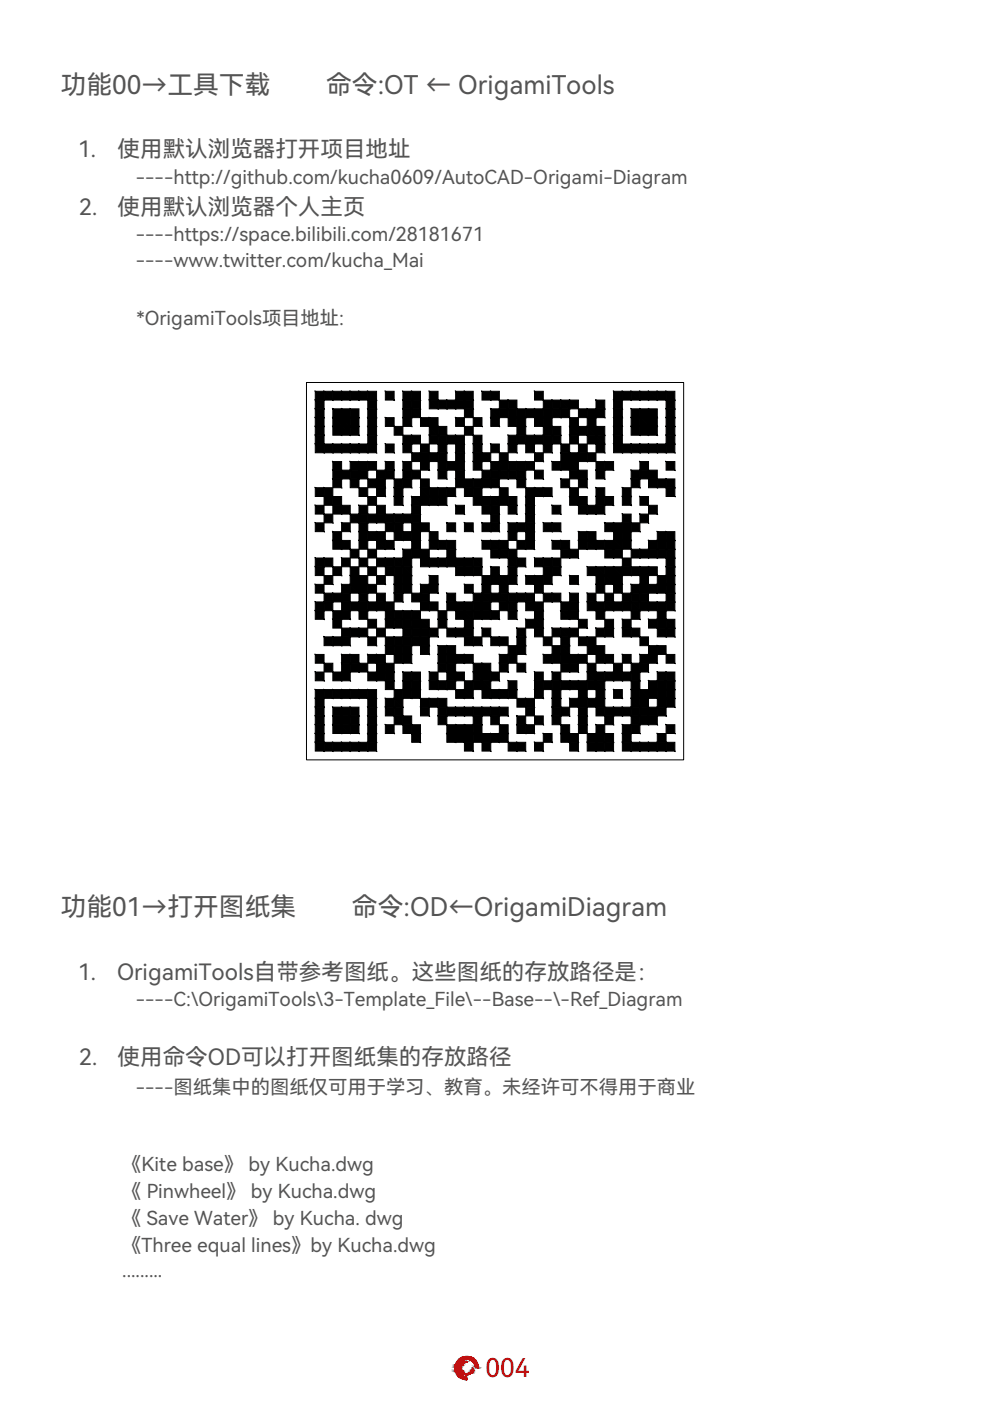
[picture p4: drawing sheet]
<svg xmlns="http://www.w3.org/2000/svg" width="210mm" height="297mm" viewBox="0 0 210 297" stroke-linecap="round" stroke-linejoin="round" font-family="sans-serif">
<defs><g id="words">
<g font-size="5.5" fill="#545454">
<text x="12.9" y="20">功能00→工具下载</text>
<text x="69.1" y="20">命令:OT ← OrigamiTools</text>
<text x="12.9" y="194.3">功能01→打开图纸集</text>
<text x="74.6" y="194.3">命令:OD←OrigamiDiagram</text>
</g>
<text font-size="5.5" fill="#d00" x="103" y="292">004</text>
<g font-size="4.8" fill="#545454">
<text x="16.6" y="33.4">1.</text>
<text x="24.9" y="33.4">使用默认浏览器打开项目地址</text>
<text x="16.8" y="45.5">2.</text>
<text x="24.9" y="45.5">使用默认浏览器个人主页</text>
<text x="16.6" y="207.8">1.</text>
<text x="24.8" y="207.8">OrigamiTools自带参考图纸。这些图纸的存放路径是：</text>
<text x="16.8" y="225.8">2.</text>
<text x="24.9" y="225.8">使用命令OD可以打开图纸集的存放路径</text>
</g>
<g font-size="4.1" fill="#545454">
<text x="28.8" y="39">----http://github.com/kucha0609/AutoCAD-Origami-Diagram</text>
<text x="28.8" y="51.1">----https://space.bilibili.com/28181671</text>
<text x="28.8" y="56.5">----www.twitter.com/kucha_Mai</text>
<text x="28.9" y="69">*OrigamiTools项目地址:</text>
<text x="28.8" y="213.4">----C:\OrigamiTools\3-Template_File\--Base--\-Ref_Diagram</text>
<text x="28.8" y="231.8">----图纸集中的图纸仅可用于学习、教育。未经许可不得用于商业</text>
<text x="25.9" y="248.2">《Kite base》 by Kucha.dwg</text>
<text x="25.9" y="254">《 Pinwheel》 by Kucha.dwg</text>
<text x="25.9" y="259.7">《 Save Water》 by Kucha. dwg</text>
<text x="25.9" y="265.5">《Three equal lines》by Kucha.dwg</text>
<text x="25.9" y="270.8">.........</text>
</g>
</g></defs>
<!-- layer: 0 -->
<g fill="#000" stroke="#000" stroke-width=".21">
<path d="M66.8 83l1.9 1.8v-1.8zM66.8 83l1.9 1.8h-1.9z"/>
<path d="M66.8 84.8l1.9 1.9v-1.9zM66.8 84.8l1.9 1.9h-1.9z"/>
<path d="M66.8 86.7l1.9 1.8v-1.8zM66.8 86.7l1.9 1.8h-1.9z"/>
<path d="M66.8 88.5l1.9 1.9v-1.9zM66.8 88.5l1.9 1.9h-1.9z"/>
<path d="M66.8 90.4l1.9 1.9v-1.9zM66.8 90.4l1.9 1.9h-1.9z"/>
<path d="M66.8 92.3l1.9 1.8v-1.8zM66.8 92.3l1.9 1.8h-1.9z"/>
<path d="M66.8 94.1l1.9 1.9v-1.9zM66.8 94.1l1.9 1.9h-1.9z"/>
<path d="M68.7 83l1.9 1.8v-1.8zM68.7 83l1.9 1.8h-1.9z"/>
<path d="M68.7 94.1l1.9 1.9v-1.9zM68.7 94.1l1.9 1.9h-1.9z"/>
<path d="M70.6 83l1.8 1.8v-1.8zM70.6 83l1.8 1.8h-1.8z"/>
<path d="M70.6 86.7l1.8 1.8v-1.8zM70.6 86.7l1.8 1.8h-1.8z"/>
<path d="M70.6 88.5l1.8 1.9v-1.9zM70.6 88.5l1.8 1.9h-1.8z"/>
<path d="M70.6 90.4l1.8 1.9v-1.9zM70.6 90.4l1.8 1.9h-1.8z"/>
<path d="M70.6 94.1l1.8 1.9v-1.9zM70.6 94.1l1.8 1.9h-1.8z"/>
<path d="M70.6 97.9l1.8 1.8v-1.8zM70.6 97.9l1.8 1.8h-1.8z"/>
<path d="M70.6 99.7l1.8 1.8v-1.8zM70.6 99.7l1.8 1.8h-1.8z"/>
<path d="M72.4 83l1.9 1.8v-1.8zM72.4 83l1.9 1.8h-1.9z"/>
<path d="M72.4 86.7l1.9 1.8v-1.8zM72.4 86.7l1.9 1.8h-1.9z"/>
<path d="M72.4 88.5l1.9 1.9v-1.9zM72.4 88.5l1.9 1.9h-1.9z"/>
<path d="M72.4 90.4l1.9 1.9v-1.9zM72.4 90.4l1.9 1.9h-1.9z"/>
<path d="M72.4 94.1l1.9 1.9v-1.9zM72.4 94.1l1.9 1.9h-1.9z"/>
<path d="M72.4 99.7l1.9 1.8v-1.8zM72.4 99.7l1.9 1.8h-1.9z"/>
<path d="M74.3 83l1.8 1.8v-1.8zM74.3 83l1.8 1.8h-1.8z"/>
<path d="M74.3 86.7l1.8 1.8v-1.8zM74.3 86.7l1.8 1.8h-1.8z"/>
<path d="M74.3 88.5l1.8 1.9v-1.9zM74.3 88.5l1.8 1.9h-1.8z"/>
<path d="M74.3 90.4l1.8 1.9v-1.9zM74.3 90.4l1.8 1.9h-1.8z"/>
<path d="M74.3 94.1l1.8 1.9v-1.9zM74.3 94.1l1.8 1.9h-1.8z"/>
<path d="M74.3 97.9l1.8 1.8v-1.8zM74.3 97.9l1.8 1.8h-1.8z"/>
<path d="M74.3 99.7l1.8 1.8v-1.8zM74.3 99.7l1.8 1.8h-1.8z"/>
<path d="M76.1 83l1.9 1.8v-1.8zM76.1 83l1.9 1.8h-1.9z"/>
<path d="M76.1 94.1l1.9 1.9v-1.9zM76.1 94.1l1.9 1.9h-1.9z"/>
<path d="M76.1 97.9l1.9 1.8v-1.8zM76.1 97.9l1.9 1.8h-1.9z"/>
<path d="M76.1 99.7l1.9 1.8v-1.8zM76.1 99.7l1.9 1.8h-1.9z"/>
<path d="M78 83l1.8 1.8v-1.8zM78 83l1.8 1.8h-1.8z"/>
<path d="M78 84.8l1.8 1.9v-1.9zM78 84.8l1.8 1.9h-1.8z"/>
<path d="M78 86.7l1.8 1.8v-1.8zM78 86.7l1.8 1.8h-1.8z"/>
<path d="M78 88.5l1.8 1.9v-1.9zM78 88.5l1.8 1.9h-1.8z"/>
<path d="M78 90.4l1.8 1.9v-1.9zM78 90.4l1.8 1.9h-1.8z"/>
<path d="M78 92.3l1.8 1.8v-1.8zM78 92.3l1.8 1.8h-1.8z"/>
<path d="M78 94.1l1.8 1.9v-1.9zM78 94.1l1.8 1.9h-1.8z"/>
<path d="M78 97.9l1.8 1.8v-1.8zM78 97.9l1.8 1.8h-1.8z"/>
<path d="M79.8 99.7l1.9 1.8v-1.8zM79.8 99.7l1.9 1.8h-1.9z"/>
<path d="M81.7 83l1.9 1.8v-1.8zM81.7 83l1.9 1.8h-1.9z"/>
<path d="M81.7 88.5l1.9 1.9v-1.9zM81.7 88.5l1.9 1.9h-1.9z"/>
<path d="M81.7 94.1l1.9 1.9v-1.9zM81.7 94.1l1.9 1.9h-1.9z"/>
<path d="M81.7 97.9l1.9 1.8v-1.8zM81.7 97.9l1.9 1.8h-1.9z"/>
<path d="M81.7 99.7l1.9 1.8v-1.8zM81.7 99.7l1.9 1.8h-1.9z"/>
<path d="M83.6 90.4l1.8 1.9v-1.9zM83.6 90.4l1.8 1.9h-1.8z"/>
<path d="M85.4 83l1.9 1.8v-1.8zM85.4 83l1.9 1.8h-1.9z"/>
<path d="M85.4 84.8l1.9 1.9v-1.9zM85.4 84.8l1.9 1.9h-1.9z"/>
<path d="M85.4 86.7l1.9 1.8v-1.8zM85.4 86.7l1.9 1.8h-1.9z"/>
<path d="M85.4 88.5l1.9 1.9v-1.9zM85.4 88.5l1.9 1.9h-1.9z"/>
<path d="M85.4 92.3l1.9 1.8v-1.8zM85.4 92.3l1.9 1.8h-1.9z"/>
<path d="M85.4 94.1l1.9 1.9v-1.9zM85.4 94.1l1.9 1.9h-1.9z"/>
<path d="M85.4 97.9l1.9 1.8v-1.8zM85.4 97.9l1.9 1.8h-1.9z"/>
<path d="M85.4 99.7l1.9 1.8v-1.8zM85.4 99.7l1.9 1.8h-1.9z"/>
<path d="M87.3 83l1.9 1.8v-1.8zM87.3 83l1.9 1.8h-1.9z"/>
<path d="M87.3 84.8l1.9 1.9v-1.9zM87.3 84.8l1.9 1.9h-1.9z"/>
<path d="M87.3 86.7l1.9 1.8v-1.8zM87.3 86.7l1.9 1.8h-1.9z"/>
<path d="M87.3 92.3l1.9 1.8v-1.8zM87.3 92.3l1.9 1.8h-1.9z"/>
<path d="M87.3 96l1.9 1.9v-1.9zM87.3 96l1.9 1.9h-1.9z"/>
<path d="M87.3 99.7l1.9 1.8v-1.8zM87.3 99.7l1.9 1.8h-1.9z"/>
<path d="M89.2 88.5l1.8 1.9v-1.9zM89.2 88.5l1.8 1.9h-1.8z"/>
<path d="M89.2 94.1l1.8 1.9v-1.9zM89.2 94.1l1.8 1.9h-1.8z"/>
<path d="M89.2 96l1.8 1.9v-1.9zM89.2 96l1.8 1.9h-1.8z"/>
<path d="M89.2 97.9l1.8 1.8v-1.8zM89.2 97.9l1.8 1.8h-1.8z"/>
<path d="M91 83l1.9 1.8v-1.8zM91 83l1.9 1.8h-1.9z"/>
<path d="M91 84.8l1.9 1.9v-1.9zM91 84.8l1.9 1.9h-1.9z"/>
<path d="M91 88.5l1.9 1.9v-1.9zM91 88.5l1.9 1.9h-1.9z"/>
<path d="M91 90.4l1.9 1.9v-1.9zM91 90.4l1.9 1.9h-1.9z"/>
<path d="M91 92.3l1.9 1.8v-1.8zM91 92.3l1.9 1.8h-1.9z"/>
<path d="M91 96l1.9 1.9v-1.9zM91 96l1.9 1.9h-1.9z"/>
<path d="M92.9 84.8l1.8 1.9v-1.9zM92.9 84.8l1.8 1.9h-1.8z"/>
<path d="M92.9 90.4l1.8 1.9v-1.9zM92.9 90.4l1.8 1.9h-1.8z"/>
<path d="M92.9 92.3l1.8 1.8v-1.8zM92.9 92.3l1.8 1.8h-1.8z"/>
<path d="M92.9 94.1l1.8 1.9v-1.9zM92.9 94.1l1.8 1.9h-1.8z"/>
<path d="M92.9 96l1.8 1.9v-1.9zM92.9 96l1.8 1.9h-1.8z"/>
<path d="M92.9 97.9l1.8 1.8v-1.8zM92.9 97.9l1.8 1.8h-1.8z"/>
<path d="M92.9 99.7l1.8 1.8v-1.8zM92.9 99.7l1.8 1.8h-1.8z"/>
<path d="M94.7 84.8l1.9 1.9v-1.9zM94.7 84.8l1.9 1.9h-1.9z"/>
<path d="M94.7 92.3l1.9 1.8v-1.8zM94.7 92.3l1.9 1.8h-1.9z"/>
<path d="M94.7 97.9l1.9 1.8v-1.8zM94.7 97.9l1.9 1.8h-1.9z"/>
<path d="M96.6 83l1.9 1.8v-1.8zM96.6 83l1.9 1.8h-1.9z"/>
<path d="M96.6 84.8l1.9 1.9v-1.9zM96.6 84.8l1.9 1.9h-1.9z"/>
<path d="M96.6 88.5l1.9 1.9v-1.9zM96.6 88.5l1.9 1.9h-1.9z"/>
<path d="M96.6 92.3l1.9 1.8v-1.8zM96.6 92.3l1.9 1.8h-1.9z"/>
<path d="M96.6 94.1l1.9 1.9v-1.9zM96.6 94.1l1.9 1.9h-1.9z"/>
<path d="M96.6 96l1.9 1.9v-1.9zM96.6 96l1.9 1.9h-1.9z"/>
<path d="M96.6 97.9l1.9 1.8v-1.8zM96.6 97.9l1.9 1.8h-1.9z"/>
<path d="M96.6 99.7l1.9 1.8v-1.8zM96.6 99.7l1.9 1.8h-1.9z"/>
<path d="M98.5 83l1.8 1.8v-1.8zM98.5 83l1.8 1.8h-1.8z"/>
<path d="M98.5 84.8l1.8 1.9v-1.9zM98.5 84.8l1.8 1.9h-1.8z"/>
<path d="M98.5 86.7l1.8 1.8v-1.8zM98.5 86.7l1.8 1.8h-1.8z"/>
<path d="M98.5 90.4l1.8 1.9v-1.9zM98.5 90.4l1.8 1.9h-1.8z"/>
<path d="M100.3 88.5l1.9 1.9v-1.9zM100.3 88.5l1.9 1.9h-1.9z"/>
<path d="M100.3 92.3l1.9 1.8v-1.8zM100.3 92.3l1.9 1.8h-1.9z"/>
<path d="M100.3 94.1l1.9 1.9v-1.9zM100.3 94.1l1.9 1.9h-1.9z"/>
<path d="M100.3 96l1.9 1.9v-1.9zM100.3 96l1.9 1.9h-1.9z"/>
<path d="M100.3 97.9l1.9 1.8v-1.8zM100.3 97.9l1.9 1.8h-1.9z"/>
<path d="M102.2 83l1.9 1.8v-1.8zM102.2 83l1.9 1.8h-1.9z"/>
<path d="M102.2 96l1.9 1.9v-1.9zM102.2 96l1.9 1.9h-1.9z"/>
<path d="M102.2 99.7l1.9 1.8v-1.8zM102.2 99.7l1.9 1.8h-1.9z"/>
<path d="M104.1 83l1.8 1.8v-1.8zM104.1 83l1.8 1.8h-1.8z"/>
<path d="M104.1 86.7l1.8 1.8v-1.8zM104.1 86.7l1.8 1.8h-1.8z"/>
<path d="M104.1 88.5l1.8 1.9v-1.9zM104.1 88.5l1.8 1.9h-1.8z"/>
<path d="M104.1 94.1l1.8 1.9v-1.9zM104.1 94.1l1.8 1.9h-1.8z"/>
<path d="M104.1 97.9l1.8 1.8v-1.8zM104.1 97.9l1.8 1.8h-1.8z"/>
<path d="M104.1 99.7l1.8 1.8v-1.8zM104.1 99.7l1.8 1.8h-1.8z"/>
<path d="M105.9 84.8l1.8 1.9v-1.9zM105.9 84.8l1.8 1.9h-1.8z"/>
<path d="M105.9 86.7l1.8 1.8v-1.8zM105.9 86.7l1.8 1.8h-1.8z"/>
<path d="M105.9 96l1.8 1.9v-1.9zM105.9 96l1.8 1.9h-1.8z"/>
<path d="M105.9 97.9l1.8 1.8v-1.8zM105.9 97.9l1.8 1.8h-1.8z"/>
<path d="M105.9 99.7l1.8 1.8v-1.8zM105.9 99.7l1.8 1.8h-1.8z"/>
<path d="M107.7 84.8l1.9 1.9v-1.9zM107.7 84.8l1.9 1.9h-1.9z"/>
<path d="M107.7 86.7l1.9 1.8v-1.8zM107.7 86.7l1.9 1.8h-1.9z"/>
<path d="M107.7 88.5l1.9 1.9v-1.9zM107.7 88.5l1.9 1.9h-1.9z"/>
<path d="M107.7 92.3l1.9 1.8v-1.8zM107.7 92.3l1.9 1.8h-1.9z"/>
<path d="M107.7 94.1l1.9 1.9v-1.9zM107.7 94.1l1.9 1.9h-1.9z"/>
<path d="M107.7 97.9l1.9 1.8v-1.8zM107.7 97.9l1.9 1.8h-1.9z"/>
<path d="M107.7 99.7l1.9 1.8v-1.8zM107.7 99.7l1.9 1.8h-1.9z"/>
<path d="M109.6 86.7l1.9 1.8v-1.8zM109.6 86.7l1.9 1.8h-1.9z"/>
<path d="M109.6 88.5l1.9 1.9v-1.9zM109.6 88.5l1.9 1.9h-1.9z"/>
<path d="M109.6 90.4l1.9 1.9v-1.9zM109.6 90.4l1.9 1.9h-1.9z"/>
<path d="M109.6 92.3l1.9 1.8v-1.8zM109.6 92.3l1.9 1.8h-1.9z"/>
<path d="M109.6 97.9l1.9 1.8v-1.8zM109.6 97.9l1.9 1.8h-1.9z"/>
<path d="M109.6 99.7l1.9 1.8v-1.8zM109.6 99.7l1.9 1.8h-1.9z"/>
<path d="M111.5 86.7l1.8 1.8v-1.8zM111.5 86.7l1.8 1.8h-1.8z"/>
<path d="M111.5 92.3l1.8 1.8v-1.8zM111.5 92.3l1.8 1.8h-1.8z"/>
<path d="M111.5 94.1l1.8 1.9v-1.9zM111.5 94.1l1.8 1.9h-1.8z"/>
<path d="M111.5 97.9l1.8 1.8v-1.8zM111.5 97.9l1.8 1.8h-1.8z"/>
<path d="M113.3 83l1.9 1.8v-1.8zM113.3 83l1.9 1.8h-1.9z"/>
<path d="M113.3 86.7l1.9 1.8v-1.8zM113.3 86.7l1.9 1.8h-1.9z"/>
<path d="M113.3 88.5l1.9 1.9v-1.9zM113.3 88.5l1.9 1.9h-1.9z"/>
<path d="M113.3 92.3l1.9 1.8v-1.8zM113.3 92.3l1.9 1.8h-1.9z"/>
<path d="M113.3 96l1.9 1.9v-1.9zM113.3 96l1.9 1.9h-1.9z"/>
<path d="M113.3 99.7l1.9 1.8v-1.8zM113.3 99.7l1.9 1.8h-1.9z"/>
<path d="M115.2 84.8l1.9 1.9v-1.9zM115.2 84.8l1.9 1.9h-1.9z"/>
<path d="M115.2 86.7l1.9 1.8v-1.8zM115.2 86.7l1.9 1.8h-1.9z"/>
<path d="M115.2 88.5l1.9 1.9v-1.9zM115.2 88.5l1.9 1.9h-1.9z"/>
<path d="M115.2 90.4l1.9 1.9v-1.9zM115.2 90.4l1.9 1.9h-1.9z"/>
<path d="M115.2 92.3l1.9 1.8v-1.8zM115.2 92.3l1.9 1.8h-1.9z"/>
<path d="M115.2 94.1l1.9 1.9v-1.9zM115.2 94.1l1.9 1.9h-1.9z"/>
<path d="M117.1 84.8l1.8 1.9v-1.9zM117.1 84.8l1.8 1.9h-1.8z"/>
<path d="M117.1 86.7l1.8 1.8v-1.8zM117.1 86.7l1.8 1.8h-1.8z"/>
<path d="M117.1 90.4l1.8 1.9v-1.9zM117.1 90.4l1.8 1.9h-1.8z"/>
<path d="M117.1 92.3l1.8 1.8v-1.8zM117.1 92.3l1.8 1.8h-1.8z"/>
<path d="M117.1 97.9l1.8 1.8v-1.8zM117.1 97.9l1.8 1.8h-1.8z"/>
<path d="M118.9 84.8l1.9 1.9v-1.9zM118.9 84.8l1.9 1.9h-1.9z"/>
<path d="M118.9 86.7l1.9 1.8v-1.8zM118.9 86.7l1.9 1.8h-1.9z"/>
<path d="M118.9 94.1l1.9 1.9v-1.9zM118.9 94.1l1.9 1.9h-1.9z"/>
<path d="M118.9 96l1.9 1.9v-1.9zM118.9 96l1.9 1.9h-1.9z"/>
<path d="M118.9 97.9l1.9 1.8v-1.8zM118.9 97.9l1.9 1.8h-1.9z"/>
<path d="M120.8 84.8l1.8 1.9v-1.9zM120.8 84.8l1.8 1.9h-1.8z"/>
<path d="M120.8 88.5l1.8 1.9v-1.9zM120.8 88.5l1.8 1.9h-1.8z"/>
<path d="M120.8 90.4l1.8 1.9v-1.9zM120.8 90.4l1.8 1.9h-1.8z"/>
<path d="M120.8 92.3l1.8 1.8v-1.8zM120.8 92.3l1.8 1.8h-1.8z"/>
<path d="M120.8 96l1.8 1.9v-1.9zM120.8 96l1.8 1.9h-1.8z"/>
<path d="M120.8 97.9l1.8 1.8v-1.8zM120.8 97.9l1.8 1.8h-1.8z"/>
<path d="M120.8 99.7l1.8 1.8v-1.8zM120.8 99.7l1.8 1.8h-1.8z"/>
<path d="M122.6 86.7l1.9 1.8v-1.8zM122.6 86.7l1.9 1.8h-1.9z"/>
<path d="M122.6 90.4l1.9 1.9v-1.9zM122.6 90.4l1.9 1.9h-1.9z"/>
<path d="M122.6 94.1l1.9 1.9v-1.9zM122.6 94.1l1.9 1.9h-1.9z"/>
<path d="M122.6 96l1.9 1.9v-1.9zM122.6 96l1.9 1.9h-1.9z"/>
<path d="M122.6 99.7l1.9 1.8v-1.8zM122.6 99.7l1.9 1.8h-1.9z"/>
<path d="M124.5 86.7l1.9 1.8v-1.8zM124.5 86.7l1.9 1.8h-1.9z"/>
<path d="M124.5 88.5l1.9 1.9v-1.9zM124.5 88.5l1.9 1.9h-1.9z"/>
<path d="M124.5 90.4l1.9 1.9v-1.9zM124.5 90.4l1.9 1.9h-1.9z"/>
<path d="M124.5 92.3l1.9 1.8v-1.8zM124.5 92.3l1.9 1.8h-1.9z"/>
<path d="M124.5 96l1.9 1.9v-1.9zM124.5 96l1.9 1.9h-1.9z"/>
<path d="M126.4 84.8l1.8 1.9v-1.9zM126.4 84.8l1.8 1.9h-1.8z"/>
<path d="M126.4 86.7l1.8 1.8v-1.8zM126.4 86.7l1.8 1.8h-1.8z"/>
<path d="M126.4 90.4l1.8 1.9v-1.9zM126.4 90.4l1.8 1.9h-1.8z"/>
<path d="M126.4 92.3l1.8 1.8v-1.8zM126.4 92.3l1.8 1.8h-1.8z"/>
<path d="M126.4 94.1l1.8 1.9v-1.9zM126.4 94.1l1.8 1.9h-1.8z"/>
<path d="M126.4 97.9l1.8 1.8v-1.8zM126.4 97.9l1.8 1.8h-1.8z"/>
<path d="M126.4 99.7l1.8 1.8v-1.8zM126.4 99.7l1.8 1.8h-1.8z"/>
<path d="M128.2 97.9l1.9 1.8v-1.8zM128.2 97.9l1.9 1.8h-1.9z"/>
<path d="M130.1 83l1.9 1.8v-1.8zM130.1 83l1.9 1.8h-1.9z"/>
<path d="M130.1 84.8l1.9 1.9v-1.9zM130.1 84.8l1.9 1.9h-1.9z"/>
<path d="M130.1 86.7l1.9 1.8v-1.8zM130.1 86.7l1.9 1.8h-1.9z"/>
<path d="M130.1 88.5l1.9 1.9v-1.9zM130.1 88.5l1.9 1.9h-1.9z"/>
<path d="M130.1 90.4l1.9 1.9v-1.9zM130.1 90.4l1.9 1.9h-1.9z"/>
<path d="M130.1 92.3l1.9 1.8v-1.8zM130.1 92.3l1.9 1.8h-1.9z"/>
<path d="M130.1 94.1l1.9 1.9v-1.9zM130.1 94.1l1.9 1.9h-1.9z"/>
<path d="M132 83l1.8 1.8v-1.8zM132 83l1.8 1.8h-1.8z"/>
<path d="M132 94.1l1.8 1.9v-1.9zM132 94.1l1.8 1.9h-1.8z"/>
<path d="M133.8 83l1.9 1.8v-1.8zM133.8 83l1.9 1.8h-1.9z"/>
<path d="M133.8 86.7l1.9 1.8v-1.8zM133.8 86.7l1.9 1.8h-1.9z"/>
<path d="M133.8 88.5l1.9 1.9v-1.9zM133.8 88.5l1.9 1.9h-1.9z"/>
<path d="M133.8 90.4l1.9 1.9v-1.9zM133.8 90.4l1.9 1.9h-1.9z"/>
<path d="M133.8 94.1l1.9 1.9v-1.9zM133.8 94.1l1.9 1.9h-1.9z"/>
<path d="M133.8 99.7l1.9 1.8v-1.8zM133.8 99.7l1.9 1.8h-1.9z"/>
<path d="M135.7 83l1.8 1.8v-1.8zM135.7 83l1.8 1.8h-1.8z"/>
<path d="M135.7 86.7l1.8 1.8v-1.8zM135.7 86.7l1.8 1.8h-1.8z"/>
<path d="M135.7 88.5l1.8 1.9v-1.9zM135.7 88.5l1.8 1.9h-1.8z"/>
<path d="M135.7 90.4l1.8 1.9v-1.9zM135.7 90.4l1.8 1.9h-1.8z"/>
<path d="M135.7 94.1l1.8 1.9v-1.9zM135.7 94.1l1.8 1.9h-1.8z"/>
<path d="M135.7 97.9l1.8 1.8v-1.8zM135.7 97.9l1.8 1.8h-1.8z"/>
<path d="M135.7 99.7l1.8 1.8v-1.8zM135.7 99.7l1.8 1.8h-1.8z"/>
<path d="M137.5 83l1.9 1.8v-1.8zM137.5 83l1.9 1.8h-1.9z"/>
<path d="M137.5 86.7l1.9 1.8v-1.8zM137.5 86.7l1.9 1.8h-1.9z"/>
<path d="M137.5 88.5l1.9 1.9v-1.9zM137.5 88.5l1.9 1.9h-1.9z"/>
<path d="M137.5 90.4l1.9 1.9v-1.9zM137.5 90.4l1.9 1.9h-1.9z"/>
<path d="M137.5 94.1l1.9 1.9v-1.9zM137.5 94.1l1.9 1.9h-1.9z"/>
<path d="M137.5 99.7l1.9 1.8v-1.8zM137.5 99.7l1.9 1.8h-1.9z"/>
<path d="M139.4 83l1.8 1.8v-1.8zM139.4 83l1.8 1.8h-1.8z"/>
<path d="M139.4 94.1l1.8 1.9v-1.9zM139.4 94.1l1.8 1.9h-1.8z"/>
<path d="M141.2 83l1.9 1.8v-1.8zM141.2 83l1.9 1.8h-1.9z"/>
<path d="M141.2 84.8l1.9 1.9v-1.9zM141.2 84.8l1.9 1.9h-1.9z"/>
<path d="M141.2 86.7l1.9 1.8v-1.8zM141.2 86.7l1.9 1.8h-1.9z"/>
<path d="M141.2 88.5l1.9 1.9v-1.9zM141.2 88.5l1.9 1.9h-1.9z"/>
<path d="M141.2 90.4l1.9 1.9v-1.9zM141.2 90.4l1.9 1.9h-1.9z"/>
<path d="M141.2 92.3l1.9 1.8v-1.8zM141.2 92.3l1.9 1.8h-1.9z"/>
<path d="M141.2 94.1l1.9 1.9v-1.9zM141.2 94.1l1.9 1.9h-1.9z"/>
<path d="M141.2 97.9l1.9 1.8v-1.8zM141.2 97.9l1.9 1.8h-1.9z"/>
<path d="M66.8 103.4l1.9 1.9v-1.9zM66.8 103.4l1.9 1.9h-1.9z"/>
<path d="M66.8 107.1l1.9 1.9v-1.9zM66.8 107.1l1.9 1.9h-1.9z"/>
<path d="M66.8 110.9l1.9 1.8v-1.8zM66.8 110.9l1.9 1.8h-1.9z"/>
<path d="M66.8 118.3l1.9 1.9v-1.9zM66.8 118.3l1.9 1.9h-1.9z"/>
<path d="M68.7 103.4l1.9 1.9v-1.9zM68.7 103.4l1.9 1.9h-1.9z"/>
<path d="M68.7 105.3l1.9 1.8v-1.8zM68.7 105.3l1.9 1.8h-1.9z"/>
<path d="M68.7 109l1.9 1.9v-1.9zM68.7 109l1.9 1.9h-1.9z"/>
<path d="M68.7 118.3l1.9 1.9v-1.9zM68.7 118.3l1.9 1.9h-1.9z"/>
<path d="M70.6 101.5l1.8 1.9v-1.9zM70.6 101.5l1.8 1.9h-1.8z"/>
<path d="M70.6 105.3l1.8 1.8v-1.8zM70.6 105.3l1.8 1.8h-1.8z"/>
<path d="M70.6 107.1l1.8 1.9v-1.9zM70.6 107.1l1.8 1.9h-1.8z"/>
<path d="M70.6 112.7l1.8 1.9v-1.9zM70.6 112.7l1.8 1.9h-1.8z"/>
<path d="M70.6 114.6l1.8 1.8v-1.8zM70.6 114.6l1.8 1.8h-1.8z"/>
<path d="M72.4 107.1l1.9 1.9v-1.9zM72.4 107.1l1.9 1.9h-1.9z"/>
<path d="M72.4 110.9l1.9 1.8v-1.8zM72.4 110.9l1.9 1.8h-1.9z"/>
<path d="M72.4 114.6l1.9 1.8v-1.8zM72.4 114.6l1.9 1.8h-1.9z"/>
<path d="M72.4 118.3l1.9 1.9v-1.9zM72.4 118.3l1.9 1.9h-1.9z"/>
<path d="M74.3 101.5l1.8 1.9v-1.9zM74.3 101.5l1.8 1.9h-1.8z"/>
<path d="M74.3 109l1.8 1.9v-1.9zM74.3 109l1.8 1.9h-1.8z"/>
<path d="M74.3 116.4l1.8 1.9v-1.9zM74.3 116.4l1.8 1.9h-1.8z"/>
<path d="M76.1 103.4l1.9 1.9v-1.9zM76.1 103.4l1.9 1.9h-1.9z"/>
<path d="M76.1 107.1l1.9 1.9v-1.9zM76.1 107.1l1.9 1.9h-1.9z"/>
<path d="M76.1 109l1.9 1.9v-1.9zM76.1 109l1.9 1.9h-1.9z"/>
<path d="M76.1 110.9l1.9 1.8v-1.8zM76.1 110.9l1.9 1.8h-1.9z"/>
<path d="M76.1 112.7l1.9 1.9v-1.9zM76.1 112.7l1.9 1.9h-1.9z"/>
<path d="M76.1 114.6l1.9 1.8v-1.8zM76.1 114.6l1.9 1.8h-1.9z"/>
<path d="M76.1 118.3l1.9 1.9v-1.9zM76.1 118.3l1.9 1.9h-1.9z"/>
<path d="M78 101.5l1.8 1.9v-1.9zM78 101.5l1.8 1.9h-1.8z"/>
<path d="M78 105.3l1.8 1.8v-1.8zM78 105.3l1.8 1.8h-1.8z"/>
<path d="M78 109l1.8 1.9v-1.9zM78 109l1.8 1.9h-1.8z"/>
<path d="M78 112.7l1.8 1.9v-1.9zM78 112.7l1.8 1.9h-1.8z"/>
<path d="M78 116.4l1.8 1.9v-1.9zM78 116.4l1.8 1.9h-1.8z"/>
<path d="M79.8 101.5l1.9 1.9v-1.9zM79.8 101.5l1.9 1.9h-1.9z"/>
<path d="M79.8 103.4l1.9 1.9v-1.9zM79.8 103.4l1.9 1.9h-1.9z"/>
<path d="M79.8 107.1l1.9 1.9v-1.9zM79.8 107.1l1.9 1.9h-1.9z"/>
<path d="M79.8 109l1.9 1.9v-1.9zM79.8 109l1.9 1.9h-1.9z"/>
<path d="M79.8 112.7l1.9 1.9v-1.9zM79.8 112.7l1.9 1.9h-1.9z"/>
<path d="M79.8 114.6l1.9 1.8v-1.8zM79.8 114.6l1.9 1.8h-1.9z"/>
<path d="M79.8 118.3l1.9 1.9v-1.9zM79.8 118.3l1.9 1.9h-1.9z"/>
<path d="M81.7 109l1.9 1.9v-1.9zM81.7 109l1.9 1.9h-1.9z"/>
<path d="M81.7 110.9l1.9 1.8v-1.8zM81.7 110.9l1.9 1.8h-1.9z"/>
<path d="M81.7 114.6l1.9 1.8v-1.8zM81.7 114.6l1.9 1.8h-1.9z"/>
<path d="M81.7 118.3l1.9 1.9v-1.9zM81.7 118.3l1.9 1.9h-1.9z"/>
<path d="M83.6 101.5l1.8 1.9v-1.9zM83.6 101.5l1.8 1.9h-1.8z"/>
<path d="M83.6 103.4l1.8 1.9v-1.9zM83.6 103.4l1.8 1.9h-1.8z"/>
<path d="M83.6 105.3l1.8 1.8v-1.8zM83.6 105.3l1.8 1.8h-1.8z"/>
<path d="M83.6 109l1.8 1.9v-1.9zM83.6 109l1.8 1.9h-1.8z"/>
<path d="M83.6 110.9l1.8 1.8v-1.8zM83.6 110.9l1.8 1.8h-1.8z"/>
<path d="M83.6 112.7l1.8 1.9v-1.9zM83.6 112.7l1.8 1.9h-1.8z"/>
<path d="M83.6 118.3l1.8 1.9v-1.9zM83.6 118.3l1.8 1.9h-1.8z"/>
<path d="M85.4 101.5l1.9 1.9v-1.9zM85.4 101.5l1.9 1.9h-1.9z"/>
<path d="M85.4 109l1.9 1.9v-1.9zM85.4 109l1.9 1.9h-1.9z"/>
<path d="M85.4 112.7l1.9 1.9v-1.9zM85.4 112.7l1.9 1.9h-1.9z"/>
<path d="M85.4 116.4l1.9 1.9v-1.9zM85.4 116.4l1.9 1.9h-1.9z"/>
<path d="M85.4 118.3l1.9 1.9v-1.9zM85.4 118.3l1.9 1.9h-1.9z"/>
<path d="M87.3 105.3l1.9 1.8v-1.8zM87.3 105.3l1.9 1.8h-1.9z"/>
<path d="M87.3 107.1l1.9 1.9v-1.9zM87.3 107.1l1.9 1.9h-1.9z"/>
<path d="M87.3 109l1.9 1.9v-1.9zM87.3 109l1.9 1.9h-1.9z"/>
<path d="M87.3 110.9l1.9 1.8v-1.8zM87.3 110.9l1.9 1.8h-1.9z"/>
<path d="M87.3 112.7l1.9 1.9v-1.9zM87.3 112.7l1.9 1.9h-1.9z"/>
<path d="M87.3 114.6l1.9 1.8v-1.8zM87.3 114.6l1.9 1.8h-1.9z"/>
<path d="M87.3 116.4l1.9 1.9v-1.9zM87.3 116.4l1.9 1.9h-1.9z"/>
<path d="M89.2 101.5l1.8 1.9v-1.9zM89.2 101.5l1.8 1.9h-1.8z"/>
<path d="M89.2 103.4l1.8 1.9v-1.9zM89.2 103.4l1.8 1.9h-1.8z"/>
<path d="M89.2 105.3l1.8 1.8v-1.8zM89.2 105.3l1.8 1.8h-1.8z"/>
<path d="M89.2 110.9l1.8 1.8v-1.8zM89.2 110.9l1.8 1.8h-1.8z"/>
<path d="M89.2 116.4l1.8 1.9v-1.9zM89.2 116.4l1.8 1.9h-1.8z"/>
<path d="M89.2 118.3l1.8 1.9v-1.9zM89.2 118.3l1.8 1.9h-1.8z"/>
<path d="M91 103.4l1.9 1.9v-1.9zM91 103.4l1.9 1.9h-1.9z"/>
<path d="M91 105.3l1.9 1.8v-1.8zM91 105.3l1.9 1.8h-1.9z"/>
<path d="M91 112.7l1.9 1.9v-1.9zM91 112.7l1.9 1.9h-1.9z"/>
<path d="M91 114.6l1.9 1.8v-1.8zM91 114.6l1.9 1.8h-1.9z"/>
<path d="M91 118.3l1.9 1.9v-1.9zM91 118.3l1.9 1.9h-1.9z"/>
<path d="M92.9 103.4l1.8 1.9v-1.9zM92.9 103.4l1.8 1.9h-1.8z"/>
<path d="M92.9 105.3l1.8 1.8v-1.8zM92.9 105.3l1.8 1.8h-1.8z"/>
<path d="M92.9 114.6l1.8 1.8v-1.8zM92.9 114.6l1.8 1.8h-1.8z"/>
<path d="M92.9 118.3l1.8 1.9v-1.9zM92.9 118.3l1.8 1.9h-1.8z"/>
<path d="M94.7 103.4l1.9 1.9v-1.9zM94.7 103.4l1.9 1.9h-1.9z"/>
<path d="M94.7 110.9l1.9 1.8v-1.8zM94.7 110.9l1.9 1.8h-1.9z"/>
<path d="M94.7 114.6l1.9 1.8v-1.8zM94.7 114.6l1.9 1.8h-1.9z"/>
<path d="M94.7 116.4l1.9 1.9v-1.9zM94.7 116.4l1.9 1.9h-1.9z"/>
<path d="M94.7 118.3l1.9 1.9v-1.9zM94.7 118.3l1.9 1.9h-1.9z"/>
<path d="M96.6 101.5l1.9 1.9v-1.9zM96.6 101.5l1.9 1.9h-1.9z"/>
<path d="M96.6 107.1l1.9 1.9v-1.9zM96.6 107.1l1.9 1.9h-1.9z"/>
<path d="M96.6 118.3l1.9 1.9v-1.9zM96.6 118.3l1.9 1.9h-1.9z"/>
<path d="M98.5 101.5l1.8 1.9v-1.9zM98.5 101.5l1.8 1.9h-1.8z"/>
<path d="M98.5 103.4l1.8 1.9v-1.9zM98.5 103.4l1.8 1.9h-1.8z"/>
<path d="M98.5 110.9l1.8 1.8v-1.8zM98.5 110.9l1.8 1.8h-1.8z"/>
<path d="M98.5 118.3l1.8 1.9v-1.9zM98.5 118.3l1.8 1.9h-1.8z"/>
<path d="M100.3 101.5l1.9 1.9v-1.9zM100.3 101.5l1.9 1.9h-1.9z"/>
<path d="M100.3 103.4l1.9 1.9v-1.9zM100.3 103.4l1.9 1.9h-1.9z"/>
<path d="M100.3 105.3l1.9 1.8v-1.8zM100.3 105.3l1.9 1.8h-1.9z"/>
<path d="M100.3 118.3l1.9 1.9v-1.9zM100.3 118.3l1.9 1.9h-1.9z"/>
<path d="M102.2 101.5l1.9 1.9v-1.9zM102.2 101.5l1.9 1.9h-1.9z"/>
<path d="M102.2 105.3l1.9 1.8v-1.8zM102.2 105.3l1.9 1.8h-1.9z"/>
<path d="M102.2 107.1l1.9 1.9v-1.9zM102.2 107.1l1.9 1.9h-1.9z"/>
<path d="M102.2 110.9l1.9 1.8v-1.8zM102.2 110.9l1.9 1.8h-1.9z"/>
<path d="M102.2 114.6l1.9 1.8v-1.8zM102.2 114.6l1.9 1.8h-1.9z"/>
<path d="M104.1 101.5l1.8 1.9v-1.9zM104.1 101.5l1.8 1.9h-1.8z"/>
<path d="M104.1 105.3l1.8 1.8v-1.8zM104.1 105.3l1.8 1.8h-1.8z"/>
<path d="M104.1 107.1l1.8 1.9v-1.9zM104.1 107.1l1.8 1.9h-1.8z"/>
<path d="M104.1 109l1.8 1.9v-1.9zM104.1 109l1.8 1.9h-1.8z"/>
<path d="M104.1 110.9l1.8 1.8v-1.8zM104.1 110.9l1.8 1.8h-1.8z"/>
<path d="M104.1 114.6l1.8 1.8v-1.8zM104.1 114.6l1.8 1.8h-1.8z"/>
<path d="M104.1 116.4l1.8 1.9v-1.9zM104.1 116.4l1.8 1.9h-1.8z"/>
<path d="M105.9 103.4l1.8 1.9v-1.9zM105.9 103.4l1.8 1.9h-1.8z"/>
<path d="M105.9 105.3l1.8 1.8v-1.8zM105.9 105.3l1.8 1.8h-1.8z"/>
<path d="M105.9 114.6l1.8 1.8v-1.8zM105.9 114.6l1.8 1.8h-1.8z"/>
<path d="M105.9 116.4l1.8 1.9v-1.9zM105.9 116.4l1.8 1.9h-1.8z"/>
<path d="M107.7 105.3l1.9 1.8v-1.8zM107.7 105.3l1.9 1.8h-1.9z"/>
<path d="M107.7 107.1l1.9 1.9v-1.9zM107.7 107.1l1.9 1.9h-1.9z"/>
<path d="M107.7 110.9l1.9 1.8v-1.8zM107.7 110.9l1.9 1.8h-1.9z"/>
<path d="M107.7 112.7l1.9 1.9v-1.9zM107.7 112.7l1.9 1.9h-1.9z"/>
<path d="M107.7 116.4l1.9 1.9v-1.9zM107.7 116.4l1.9 1.9h-1.9z"/>
<path d="M107.7 118.3l1.9 1.9v-1.9zM107.7 118.3l1.9 1.9h-1.9z"/>
<path d="M109.6 101.5l1.9 1.9v-1.9zM109.6 101.5l1.9 1.9h-1.9z"/>
<path d="M109.6 110.9l1.9 1.8v-1.8zM109.6 110.9l1.9 1.8h-1.9z"/>
<path d="M109.6 114.6l1.9 1.8v-1.8zM109.6 114.6l1.9 1.8h-1.9z"/>
<path d="M109.6 118.3l1.9 1.9v-1.9zM109.6 118.3l1.9 1.9h-1.9z"/>
<path d="M111.5 103.4l1.8 1.9v-1.9zM111.5 103.4l1.8 1.9h-1.8z"/>
<path d="M111.5 105.3l1.8 1.8v-1.8zM111.5 105.3l1.8 1.8h-1.8z"/>
<path d="M111.5 107.1l1.8 1.9v-1.9zM111.5 107.1l1.8 1.9h-1.8z"/>
<path d="M111.5 109l1.8 1.9v-1.9zM111.5 109l1.8 1.9h-1.8z"/>
<path d="M111.5 110.9l1.8 1.8v-1.8zM111.5 110.9l1.8 1.8h-1.8z"/>
<path d="M111.5 112.7l1.8 1.9v-1.9zM111.5 112.7l1.8 1.9h-1.8z"/>
<path d="M111.5 114.6l1.8 1.8v-1.8zM111.5 114.6l1.8 1.8h-1.8z"/>
<path d="M113.3 103.4l1.9 1.9v-1.9zM113.3 103.4l1.9 1.9h-1.9z"/>
<path d="M113.3 118.3l1.9 1.9v-1.9zM113.3 118.3l1.9 1.9h-1.9z"/>
<path d="M115.2 103.4l1.9 1.9v-1.9zM115.2 103.4l1.9 1.9h-1.9z"/>
<path d="M115.2 110.9l1.9 1.8v-1.8zM115.2 110.9l1.9 1.8h-1.9z"/>
<path d="M115.2 118.3l1.9 1.9v-1.9zM115.2 118.3l1.9 1.9h-1.9z"/>
<path d="M117.1 107.1l1.8 1.9v-1.9zM117.1 107.1l1.8 1.9h-1.8z"/>
<path d="M117.1 110.9l1.8 1.8v-1.8zM117.1 110.9l1.8 1.8h-1.8z"/>
<path d="M117.1 114.6l1.8 1.8v-1.8zM117.1 114.6l1.8 1.8h-1.8z"/>
<path d="M117.1 118.3l1.8 1.9v-1.9zM117.1 118.3l1.8 1.9h-1.8z"/>
<path d="M118.9 101.5l1.9 1.9v-1.9zM118.9 101.5l1.9 1.9h-1.9z"/>
<path d="M118.9 114.6l1.9 1.8v-1.8zM118.9 114.6l1.9 1.8h-1.9z"/>
<path d="M118.9 116.4l1.9 1.9v-1.9zM118.9 116.4l1.9 1.9h-1.9z"/>
<path d="M120.8 103.4l1.8 1.9v-1.9zM120.8 103.4l1.8 1.9h-1.8z"/>
<path d="M120.8 105.3l1.8 1.8v-1.8zM120.8 105.3l1.8 1.8h-1.8z"/>
<path d="M120.8 116.4l1.8 1.9v-1.9zM120.8 116.4l1.8 1.9h-1.8z"/>
<path d="M122.6 101.5l1.9 1.9v-1.9zM122.6 101.5l1.9 1.9h-1.9z"/>
<path d="M122.6 105.3l1.9 1.8v-1.8zM122.6 105.3l1.9 1.8h-1.9z"/>
<path d="M122.6 107.1l1.9 1.9v-1.9zM122.6 107.1l1.9 1.9h-1.9z"/>
<path d="M122.6 112.7l1.9 1.9v-1.9zM122.6 112.7l1.9 1.9h-1.9z"/>
<path d="M122.6 114.6l1.9 1.8v-1.8zM122.6 114.6l1.9 1.8h-1.9z"/>
<path d="M124.5 107.1l1.9 1.9v-1.9zM124.5 107.1l1.9 1.9h-1.9z"/>
<path d="M124.5 112.7l1.9 1.9v-1.9zM124.5 112.7l1.9 1.9h-1.9z"/>
<path d="M124.5 114.6l1.9 1.8v-1.8zM124.5 114.6l1.9 1.8h-1.9z"/>
<path d="M126.4 103.4l1.8 1.9v-1.9zM126.4 103.4l1.8 1.9h-1.8z"/>
<path d="M126.4 105.3l1.8 1.8v-1.8zM126.4 105.3l1.8 1.8h-1.8z"/>
<path d="M126.4 107.1l1.8 1.9v-1.9zM126.4 107.1l1.8 1.9h-1.8z"/>
<path d="M126.4 114.6l1.8 1.8v-1.8zM126.4 114.6l1.8 1.8h-1.8z"/>
<path d="M128.2 105.3l1.9 1.8v-1.8zM128.2 105.3l1.9 1.8h-1.9z"/>
<path d="M128.2 110.9l1.9 1.8v-1.8zM128.2 110.9l1.9 1.8h-1.9z"/>
<path d="M128.2 114.6l1.9 1.8v-1.8zM128.2 114.6l1.9 1.8h-1.9z"/>
<path d="M128.2 116.4l1.9 1.9v-1.9zM128.2 116.4l1.9 1.9h-1.9z"/>
<path d="M130.1 110.9l1.9 1.8v-1.8zM130.1 110.9l1.9 1.8h-1.9z"/>
<path d="M130.1 112.7l1.9 1.9v-1.9zM130.1 112.7l1.9 1.9h-1.9z"/>
<path d="M130.1 114.6l1.9 1.8v-1.8zM130.1 114.6l1.9 1.8h-1.9z"/>
<path d="M130.1 116.4l1.9 1.9v-1.9zM130.1 116.4l1.9 1.9h-1.9z"/>
<path d="M132 103.4l1.8 1.9v-1.9zM132 103.4l1.8 1.9h-1.8z"/>
<path d="M132 105.3l1.8 1.8v-1.8zM132 105.3l1.8 1.8h-1.8z"/>
<path d="M132 109l1.8 1.9v-1.9zM132 109l1.8 1.9h-1.8z"/>
<path d="M132 110.9l1.8 1.8v-1.8zM132 110.9l1.8 1.8h-1.8z"/>
<path d="M132 112.7l1.8 1.9v-1.9zM132 112.7l1.8 1.9h-1.8z"/>
<path d="M132 114.6l1.8 1.8v-1.8zM132 114.6l1.8 1.8h-1.8z"/>
<path d="M132 118.3l1.8 1.9v-1.9zM132 118.3l1.8 1.9h-1.8z"/>
<path d="M133.8 101.5l1.9 1.9v-1.9zM133.8 101.5l1.9 1.9h-1.9z"/>
<path d="M133.8 110.9l1.9 1.8v-1.8zM133.8 110.9l1.9 1.8h-1.9z"/>
<path d="M133.8 116.4l1.9 1.9v-1.9zM133.8 116.4l1.9 1.9h-1.9z"/>
<path d="M135.7 105.3l1.8 1.8v-1.8zM135.7 105.3l1.8 1.8h-1.8z"/>
<path d="M135.7 109l1.8 1.9v-1.9zM135.7 109l1.8 1.9h-1.8z"/>
<path d="M135.7 116.4l1.8 1.9v-1.9zM135.7 116.4l1.8 1.9h-1.8z"/>
<path d="M137.5 101.5l1.9 1.9v-1.9zM137.5 101.5l1.9 1.9h-1.9z"/>
<path d="M137.5 107.1l1.9 1.9v-1.9zM137.5 107.1l1.9 1.9h-1.9z"/>
<path d="M137.5 114.6l1.9 1.8v-1.8zM137.5 114.6l1.9 1.8h-1.9z"/>
<path d="M137.5 116.4l1.9 1.9v-1.9zM137.5 116.4l1.9 1.9h-1.9z"/>
<path d="M139.4 101.5l1.8 1.9v-1.9zM139.4 101.5l1.8 1.9h-1.8z"/>
<path d="M139.4 112.7l1.8 1.9v-1.9zM139.4 112.7l1.8 1.9h-1.8z"/>
<path d="M139.4 114.6l1.8 1.8v-1.8zM139.4 114.6l1.8 1.8h-1.8z"/>
<path d="M139.4 116.4l1.8 1.9v-1.9zM139.4 116.4l1.8 1.9h-1.8z"/>
<path d="M141.2 101.5l1.9 1.9v-1.9zM141.2 101.5l1.9 1.9h-1.9z"/>
<path d="M141.2 103.4l1.9 1.9v-1.9zM141.2 103.4l1.9 1.9h-1.9z"/>
<path d="M141.2 112.7l1.9 1.9v-1.9zM141.2 112.7l1.9 1.9h-1.9z"/>
<path d="M141.2 114.6l1.9 1.8v-1.8zM141.2 114.6l1.9 1.8h-1.9z"/>
<path d="M141.2 116.4l1.9 1.9v-1.9zM141.2 116.4l1.9 1.9h-1.9z"/>
<path d="M141.2 118.3l1.9 1.9v-1.9zM141.2 118.3l1.9 1.9h-1.9z"/>
<path d="M66.8 120.2l1.9 1.8v-1.8zM66.8 120.2l1.9 1.8h-1.9z"/>
<path d="M66.8 123.9l1.9 1.9v-1.9zM66.8 123.9l1.9 1.9h-1.9z"/>
<path d="M66.8 127.6l1.9 1.9v-1.9zM66.8 127.6l1.9 1.9h-1.9z"/>
<path d="M66.8 129.5l1.9 1.8v-1.8zM66.8 129.5l1.9 1.8h-1.9z"/>
<path d="M66.8 138.8l1.9 1.8v-1.8zM66.8 138.8l1.9 1.8h-1.9z"/>
<path d="M68.7 122l1.9 1.9v-1.9zM68.7 122l1.9 1.9h-1.9z"/>
<path d="M68.7 125.8l1.9 1.8v-1.8zM68.7 125.8l1.9 1.8h-1.9z"/>
<path d="M68.7 127.6l1.9 1.9v-1.9zM68.7 127.6l1.9 1.9h-1.9z"/>
<path d="M68.7 135l1.9 1.9v-1.9zM68.7 135l1.9 1.9h-1.9z"/>
<path d="M70.6 120.2l1.8 1.8v-1.8zM70.6 120.2l1.8 1.8h-1.8z"/>
<path d="M70.6 125.8l1.8 1.8v-1.8zM70.6 125.8l1.8 1.8h-1.8z"/>
<path d="M70.6 129.5l1.8 1.8v-1.8zM70.6 129.5l1.8 1.8h-1.8z"/>
<path d="M70.6 131.3l1.8 1.9v-1.9zM70.6 131.3l1.8 1.9h-1.8z"/>
<path d="M70.6 135l1.8 1.9v-1.9zM70.6 135l1.8 1.9h-1.8z"/>
<path d="M72.4 123.9l1.9 1.9v-1.9zM72.4 123.9l1.9 1.9h-1.9z"/>
<path d="M72.4 125.8l1.9 1.8v-1.8zM72.4 125.8l1.9 1.8h-1.9z"/>
<path d="M72.4 127.6l1.9 1.9v-1.9zM72.4 127.6l1.9 1.9h-1.9z"/>
<path d="M72.4 129.5l1.9 1.8v-1.8zM72.4 129.5l1.9 1.8h-1.9z"/>
<path d="M72.4 133.2l1.9 1.8v-1.8zM72.4 133.2l1.9 1.8h-1.9z"/>
<path d="M72.4 135l1.9 1.9v-1.9zM72.4 135l1.9 1.9h-1.9z"/>
<path d="M72.4 138.8l1.9 1.8v-1.8zM72.4 138.8l1.9 1.8h-1.9z"/>
<path d="M74.3 120.2l1.8 1.8v-1.8zM74.3 120.2l1.8 1.8h-1.8z"/>
<path d="M74.3 122l1.8 1.9v-1.9zM74.3 122l1.8 1.9h-1.8z"/>
<path d="M74.3 123.9l1.8 1.9v-1.9zM74.3 123.9l1.8 1.9h-1.8z"/>
<path d="M74.3 127.6l1.8 1.9v-1.9zM74.3 127.6l1.8 1.9h-1.8z"/>
<path d="M74.3 133.2l1.8 1.8v-1.8zM74.3 133.2l1.8 1.8h-1.8z"/>
<path d="M74.3 138.8l1.8 1.8v-1.8zM74.3 138.8l1.8 1.8h-1.8z"/>
<path d="M76.1 122l1.9 1.9v-1.9zM76.1 122l1.9 1.9h-1.9z"/>
<path d="M76.1 123.9l1.9 1.9v-1.9zM76.1 123.9l1.9 1.9h-1.9z"/>
<path d="M76.1 125.8l1.9 1.8v-1.8zM76.1 125.8l1.9 1.8h-1.9z"/>
<path d="M76.1 127.6l1.9 1.9v-1.9zM76.1 127.6l1.9 1.9h-1.9z"/>
<path d="M76.1 129.5l1.9 1.8v-1.8zM76.1 129.5l1.9 1.8h-1.9z"/>
<path d="M76.1 133.2l1.9 1.8v-1.8zM76.1 133.2l1.9 1.8h-1.9z"/>
<path d="M78 120.2l1.8 1.8v-1.8zM78 120.2l1.8 1.8h-1.8z"/>
<path d="M78 123.9l1.8 1.9v-1.9zM78 123.9l1.8 1.9h-1.8z"/>
<path d="M78 127.6l1.8 1.9v-1.9zM78 127.6l1.8 1.9h-1.8z"/>
<path d="M78 131.3l1.8 1.9v-1.9zM78 131.3l1.8 1.9h-1.8z"/>
<path d="M78 135l1.8 1.9v-1.9zM78 135l1.8 1.9h-1.8z"/>
<path d="M78 138.8l1.8 1.8v-1.8zM78 138.8l1.8 1.8h-1.8z"/>
<path d="M79.8 122l1.9 1.9v-1.9zM79.8 122l1.9 1.9h-1.9z"/>
<path d="M79.8 125.8l1.9 1.8v-1.8zM79.8 125.8l1.9 1.8h-1.9z"/>
<path d="M79.8 127.6l1.9 1.9v-1.9zM79.8 127.6l1.9 1.9h-1.9z"/>
<path d="M79.8 133.2l1.9 1.8v-1.8zM79.8 133.2l1.9 1.8h-1.9z"/>
<path d="M79.8 138.8l1.9 1.8v-1.8zM79.8 138.8l1.9 1.8h-1.9z"/>
<path d="M81.7 120.2l1.9 1.8v-1.8zM81.7 120.2l1.9 1.8h-1.9z"/>
<path d="M81.7 127.6l1.9 1.9v-1.9zM81.7 127.6l1.9 1.9h-1.9z"/>
<path d="M81.7 129.5l1.9 1.8v-1.8zM81.7 129.5l1.9 1.8h-1.9z"/>
<path d="M81.7 131.3l1.9 1.9v-1.9zM81.7 131.3l1.9 1.9h-1.9z"/>
<path d="M81.7 135l1.9 1.9v-1.9zM81.7 135l1.9 1.9h-1.9z"/>
<path d="M81.7 136.9l1.9 1.9v-1.9zM81.7 136.9l1.9 1.9h-1.9z"/>
<path d="M83.6 120.2l1.8 1.8v-1.8zM83.6 120.2l1.8 1.8h-1.8z"/>
<path d="M83.6 122l1.8 1.9v-1.9zM83.6 122l1.8 1.9h-1.8z"/>
<path d="M83.6 123.9l1.8 1.9v-1.9zM83.6 123.9l1.8 1.9h-1.8z"/>
<path d="M83.6 125.8l1.8 1.8v-1.8zM83.6 125.8l1.8 1.8h-1.8z"/>
<path d="M83.6 129.5l1.8 1.8v-1.8zM83.6 129.5l1.8 1.8h-1.8z"/>
<path d="M83.6 131.3l1.8 1.9v-1.9zM83.6 131.3l1.8 1.9h-1.8z"/>
<path d="M83.6 135l1.8 1.9v-1.9zM83.6 135l1.8 1.9h-1.8z"/>
<path d="M83.6 136.9l1.8 1.9v-1.9zM83.6 136.9l1.8 1.9h-1.8z"/>
<path d="M83.6 138.8l1.8 1.8v-1.8zM83.6 138.8l1.8 1.8h-1.8z"/>
<path d="M85.4 120.2l1.9 1.8v-1.8zM85.4 120.2l1.9 1.8h-1.9z"/>
<path d="M85.4 122l1.9 1.9v-1.9zM85.4 122l1.9 1.9h-1.9z"/>
<path d="M85.4 123.9l1.9 1.9v-1.9zM85.4 123.9l1.9 1.9h-1.9z"/>
<path d="M85.4 129.5l1.9 1.8v-1.8zM85.4 129.5l1.9 1.8h-1.9z"/>
<path d="M85.4 131.3l1.9 1.9v-1.9zM85.4 131.3l1.9 1.9h-1.9z"/>
<path d="M85.4 133.2l1.9 1.8v-1.8zM85.4 133.2l1.9 1.8h-1.9z"/>
<path d="M85.4 135l1.9 1.9v-1.9zM85.4 135l1.9 1.9h-1.9z"/>
<path d="M85.4 136.9l1.9 1.9v-1.9zM85.4 136.9l1.9 1.9h-1.9z"/>
<path d="M85.4 138.8l1.9 1.8v-1.8zM85.4 138.8l1.9 1.8h-1.9z"/>
<path d="M87.3 125.8l1.9 1.8v-1.8zM87.3 125.8l1.9 1.8h-1.9z"/>
<path d="M87.3 129.5l1.9 1.8v-1.8zM87.3 129.5l1.9 1.8h-1.9z"/>
<path d="M87.3 131.3l1.9 1.9v-1.9zM87.3 131.3l1.9 1.9h-1.9z"/>
<path d="M87.3 133.2l1.9 1.8v-1.8zM87.3 133.2l1.9 1.8h-1.9z"/>
<path d="M87.3 135l1.9 1.9v-1.9zM87.3 135l1.9 1.9h-1.9z"/>
<path d="M89.2 123.9l1.8 1.9v-1.9zM89.2 123.9l1.8 1.9h-1.8z"/>
<path d="M89.2 125.8l1.8 1.8v-1.8zM89.2 125.8l1.8 1.8h-1.8z"/>
<path d="M89.2 127.6l1.8 1.9v-1.9zM89.2 127.6l1.8 1.9h-1.8z"/>
<path d="M89.2 131.3l1.8 1.9v-1.9zM89.2 131.3l1.8 1.9h-1.8z"/>
<path d="M89.2 133.2l1.8 1.8v-1.8zM89.2 133.2l1.8 1.8h-1.8z"/>
<path d="M89.2 135l1.8 1.9v-1.9zM89.2 135l1.8 1.9h-1.8z"/>
<path d="M89.2 136.9l1.8 1.9v-1.9zM89.2 136.9l1.8 1.9h-1.8z"/>
<path d="M91 122l1.9 1.9v-1.9zM91 122l1.9 1.9h-1.9z"/>
<path d="M91 123.9l1.9 1.9v-1.9zM91 123.9l1.9 1.9h-1.9z"/>
<path d="M91 127.6l1.9 1.9v-1.9zM91 127.6l1.9 1.9h-1.9z"/>
<path d="M91 133.2l1.9 1.8v-1.8zM91 133.2l1.9 1.8h-1.9z"/>
<path d="M92.9 129.5l1.8 1.8v-1.8zM92.9 129.5l1.8 1.8h-1.8z"/>
<path d="M92.9 131.3l1.8 1.9v-1.9zM92.9 131.3l1.8 1.9h-1.8z"/>
<path d="M92.9 136.9l1.8 1.9v-1.9zM92.9 136.9l1.8 1.9h-1.8z"/>
<path d="M92.9 138.8l1.8 1.8v-1.8zM92.9 138.8l1.8 1.8h-1.8z"/>
<path d="M94.7 125.8l1.9 1.8v-1.8zM94.7 125.8l1.9 1.8h-1.9z"/>
<path d="M94.7 127.6l1.9 1.9v-1.9zM94.7 127.6l1.9 1.9h-1.9z"/>
<path d="M94.7 133.2l1.9 1.8v-1.8zM94.7 133.2l1.9 1.8h-1.9z"/>
<path d="M94.7 136.9l1.9 1.9v-1.9zM94.7 136.9l1.9 1.9h-1.9z"/>
<path d="M94.7 138.8l1.9 1.8v-1.8zM94.7 138.8l1.9 1.8h-1.9z"/>
<path d="M96.6 120.2l1.9 1.8v-1.8zM96.6 120.2l1.9 1.8h-1.9z"/>
<path d="M96.6 127.6l1.9 1.9v-1.9zM96.6 127.6l1.9 1.9h-1.9z"/>
<path d="M96.6 129.5l1.9 1.8v-1.8zM96.6 129.5l1.9 1.8h-1.9z"/>
<path d="M96.6 133.2l1.9 1.8v-1.8zM96.6 133.2l1.9 1.8h-1.9z"/>
<path d="M96.6 138.8l1.9 1.8v-1.8zM96.6 138.8l1.9 1.8h-1.9z"/>
<path d="M98.5 120.2l1.8 1.8v-1.8zM98.5 120.2l1.8 1.8h-1.8z"/>
<path d="M98.5 123.9l1.8 1.9v-1.9zM98.5 123.9l1.8 1.9h-1.8z"/>
<path d="M98.5 127.6l1.8 1.9v-1.9zM98.5 127.6l1.8 1.9h-1.8z"/>
<path d="M98.5 129.5l1.8 1.8v-1.8zM98.5 129.5l1.8 1.8h-1.8z"/>
<path d="M98.5 131.3l1.8 1.9v-1.9zM98.5 131.3l1.8 1.9h-1.8z"/>
<path d="M98.5 133.2l1.8 1.8v-1.8zM98.5 133.2l1.8 1.8h-1.8z"/>
<path d="M98.5 135l1.8 1.9v-1.9zM98.5 135l1.8 1.9h-1.8z"/>
<path d="M98.5 138.8l1.8 1.8v-1.8zM98.5 138.8l1.8 1.8h-1.8z"/>
<path d="M100.3 120.2l1.9 1.8v-1.8zM100.3 120.2l1.9 1.8h-1.9z"/>
<path d="M100.3 125.8l1.9 1.8v-1.8zM100.3 125.8l1.9 1.8h-1.9z"/>
<path d="M100.3 127.6l1.9 1.9v-1.9zM100.3 127.6l1.9 1.9h-1.9z"/>
<path d="M100.3 129.5l1.9 1.8v-1.8zM100.3 129.5l1.9 1.8h-1.9z"/>
<path d="M100.3 135l1.9 1.9v-1.9zM100.3 135l1.9 1.9h-1.9z"/>
<path d="M102.2 122l1.9 1.9v-1.9zM102.2 122l1.9 1.9h-1.9z"/>
<path d="M102.2 123.9l1.9 1.9v-1.9zM102.2 123.9l1.9 1.9h-1.9z"/>
<path d="M102.2 125.8l1.9 1.8v-1.8zM102.2 125.8l1.9 1.8h-1.9z"/>
<path d="M102.2 127.6l1.9 1.9v-1.9zM102.2 127.6l1.9 1.9h-1.9z"/>
<path d="M102.2 129.5l1.9 1.8v-1.8zM102.2 129.5l1.9 1.8h-1.9z"/>
<path d="M102.2 133.2l1.9 1.8v-1.8zM102.2 133.2l1.9 1.8h-1.9z"/>
<path d="M104.1 120.2l1.8 1.8v-1.8zM104.1 120.2l1.8 1.8h-1.8z"/>
<path d="M104.1 122l1.8 1.9v-1.9zM104.1 122l1.8 1.9h-1.8z"/>
<path d="M104.1 125.8l1.8 1.8v-1.8zM104.1 125.8l1.8 1.8h-1.8z"/>
<path d="M104.1 129.5l1.8 1.8v-1.8zM104.1 129.5l1.8 1.8h-1.8z"/>
<path d="M104.1 135l1.8 1.9v-1.9zM104.1 135l1.8 1.9h-1.8z"/>
<path d="M105.9 122l1.8 1.9v-1.9zM105.9 122l1.8 1.9h-1.8z"/>
<path d="M105.9 123.9l1.8 1.9v-1.9zM105.9 123.9l1.8 1.9h-1.8z"/>
<path d="M105.9 125.8l1.8 1.8v-1.8zM105.9 125.8l1.8 1.8h-1.8z"/>
<path d="M105.9 127.6l1.8 1.9v-1.9zM105.9 127.6l1.8 1.9h-1.8z"/>
<path d="M105.9 135l1.8 1.9v-1.9zM105.9 135l1.8 1.9h-1.8z"/>
<path d="M105.9 138.8l1.8 1.8v-1.8zM105.9 138.8l1.8 1.8h-1.8z"/>
<path d="M107.7 120.2l1.9 1.8v-1.8zM107.7 120.2l1.9 1.8h-1.9z"/>
<path d="M107.7 122l1.9 1.9v-1.9zM107.7 122l1.9 1.9h-1.9z"/>
<path d="M107.7 125.8l1.9 1.8v-1.8zM107.7 125.8l1.9 1.8h-1.9z"/>
<path d="M107.7 127.6l1.9 1.9v-1.9zM107.7 127.6l1.9 1.9h-1.9z"/>
<path d="M107.7 129.5l1.9 1.8v-1.8zM107.7 129.5l1.9 1.8h-1.9z"/>
<path d="M107.7 136.9l1.9 1.9v-1.9zM107.7 136.9l1.9 1.9h-1.9z"/>
<path d="M107.7 138.8l1.9 1.8v-1.8zM107.7 138.8l1.9 1.8h-1.9z"/>
<path d="M109.6 125.8l1.9 1.8v-1.8zM109.6 125.8l1.9 1.8h-1.9z"/>
<path d="M109.6 133.2l1.9 1.8v-1.8zM109.6 133.2l1.9 1.8h-1.9z"/>
<path d="M109.6 135l1.9 1.9v-1.9zM109.6 135l1.9 1.9h-1.9z"/>
<path d="M109.6 136.9l1.9 1.9v-1.9zM109.6 136.9l1.9 1.9h-1.9z"/>
<path d="M111.5 122l1.8 1.9v-1.9zM111.5 122l1.8 1.9h-1.8z"/>
<path d="M111.5 125.8l1.8 1.8v-1.8zM111.5 125.8l1.8 1.8h-1.8z"/>
<path d="M111.5 127.6l1.8 1.9v-1.9zM111.5 127.6l1.8 1.9h-1.8z"/>
<path d="M111.5 131.3l1.8 1.9v-1.9zM111.5 131.3l1.8 1.9h-1.8z"/>
<path d="M113.3 122l1.9 1.9v-1.9zM113.3 122l1.9 1.9h-1.9z"/>
<path d="M113.3 123.9l1.9 1.9v-1.9zM113.3 123.9l1.9 1.9h-1.9z"/>
<path d="M113.3 127.6l1.9 1.9v-1.9zM113.3 127.6l1.9 1.9h-1.9z"/>
<path d="M113.3 129.5l1.9 1.8v-1.8zM113.3 129.5l1.9 1.8h-1.9z"/>
<path d="M113.3 131.3l1.9 1.9v-1.9zM113.3 131.3l1.9 1.9h-1.9z"/>
<path d="M113.3 133.2l1.9 1.8v-1.8zM113.3 133.2l1.9 1.8h-1.9z"/>
<path d="M115.2 120.2l1.9 1.8v-1.8zM115.2 120.2l1.9 1.8h-1.9z"/>
<path d="M115.2 122l1.9 1.9v-1.9zM115.2 122l1.9 1.9h-1.9z"/>
<path d="M115.2 125.8l1.9 1.8v-1.8zM115.2 125.8l1.9 1.8h-1.9z"/>
<path d="M115.2 135l1.9 1.9v-1.9zM115.2 135l1.9 1.9h-1.9z"/>
<path d="M115.2 138.8l1.9 1.8v-1.8zM115.2 138.8l1.9 1.8h-1.9z"/>
<path d="M117.1 120.2l1.8 1.8v-1.8zM117.1 120.2l1.8 1.8h-1.8z"/>
<path d="M117.1 125.8l1.8 1.8v-1.8zM117.1 125.8l1.8 1.8h-1.8z"/>
<path d="M117.1 133.2l1.8 1.8v-1.8zM117.1 133.2l1.8 1.8h-1.8z"/>
<path d="M117.1 136.9l1.8 1.9v-1.9zM117.1 136.9l1.8 1.9h-1.8z"/>
<path d="M117.1 138.8l1.8 1.8v-1.8zM117.1 138.8l1.8 1.8h-1.8z"/>
<path d="M118.9 127.6l1.9 1.9v-1.9zM118.9 127.6l1.9 1.9h-1.9z"/>
<path d="M118.9 129.5l1.9 1.8v-1.8zM118.9 129.5l1.9 1.8h-1.9z"/>
<path d="M118.9 133.2l1.9 1.8v-1.8zM118.9 133.2l1.9 1.8h-1.9z"/>
<path d="M118.9 135l1.9 1.9v-1.9zM118.9 135l1.9 1.9h-1.9z"/>
<path d="M118.9 136.9l1.9 1.9v-1.9zM118.9 136.9l1.9 1.9h-1.9z"/>
<path d="M118.9 138.8l1.9 1.8v-1.8zM118.9 138.8l1.9 1.8h-1.9z"/>
<path d="M120.8 122l1.8 1.9v-1.9zM120.8 122l1.8 1.9h-1.8z"/>
<path d="M120.8 125.8l1.8 1.8v-1.8zM120.8 125.8l1.8 1.8h-1.8z"/>
<path d="M120.8 127.6l1.8 1.9v-1.9zM120.8 127.6l1.8 1.9h-1.8z"/>
<path d="M120.8 129.5l1.8 1.8v-1.8zM120.8 129.5l1.8 1.8h-1.8z"/>
<path d="M120.8 133.2l1.8 1.8v-1.8zM120.8 133.2l1.8 1.8h-1.8z"/>
<path d="M120.8 138.8l1.8 1.8v-1.8zM120.8 138.8l1.8 1.8h-1.8z"/>
<path d="M122.6 131.3l1.9 1.9v-1.9zM122.6 131.3l1.9 1.9h-1.9z"/>
<path d="M122.6 135l1.9 1.9v-1.9zM122.6 135l1.9 1.9h-1.9z"/>
<path d="M122.6 138.8l1.9 1.8v-1.8zM122.6 138.8l1.9 1.8h-1.9z"/>
<path d="M124.5 120.2l1.9 1.8v-1.8zM124.5 120.2l1.9 1.8h-1.9z"/>
<path d="M124.5 125.8l1.9 1.8v-1.8zM124.5 125.8l1.9 1.8h-1.9z"/>
<path d="M124.5 127.6l1.9 1.9v-1.9zM124.5 127.6l1.9 1.9h-1.9z"/>
<path d="M124.5 135l1.9 1.9v-1.9zM124.5 135l1.9 1.9h-1.9z"/>
<path d="M124.5 136.9l1.9 1.9v-1.9zM124.5 136.9l1.9 1.9h-1.9z"/>
<path d="M126.4 120.2l1.8 1.8v-1.8zM126.4 120.2l1.8 1.8h-1.8z"/>
<path d="M126.4 122l1.8 1.9v-1.9zM126.4 122l1.8 1.9h-1.8z"/>
<path d="M126.4 123.9l1.8 1.9v-1.9zM126.4 123.9l1.8 1.9h-1.8z"/>
<path d="M126.4 127.6l1.8 1.9v-1.9zM126.4 127.6l1.8 1.9h-1.8z"/>
<path d="M126.4 129.5l1.8 1.8v-1.8zM126.4 129.5l1.8 1.8h-1.8z"/>
<path d="M126.4 133.2l1.8 1.8v-1.8zM126.4 133.2l1.8 1.8h-1.8z"/>
<path d="M126.4 136.9l1.8 1.9v-1.9zM126.4 136.9l1.8 1.9h-1.8z"/>
<path d="M126.4 138.8l1.8 1.8v-1.8zM126.4 138.8l1.8 1.8h-1.8z"/>
<path d="M128.2 120.2l1.9 1.8v-1.8zM128.2 120.2l1.9 1.8h-1.9z"/>
<path d="M128.2 122l1.9 1.9v-1.9zM128.2 122l1.9 1.9h-1.9z"/>
<path d="M128.2 125.8l1.9 1.8v-1.8zM128.2 125.8l1.9 1.8h-1.9z"/>
<path d="M128.2 127.6l1.9 1.9v-1.9zM128.2 127.6l1.9 1.9h-1.9z"/>
<path d="M128.2 131.3l1.9 1.9v-1.9zM128.2 131.3l1.9 1.9h-1.9z"/>
<path d="M128.2 133.2l1.9 1.8v-1.8zM128.2 133.2l1.9 1.8h-1.9z"/>
<path d="M128.2 138.8l1.9 1.8v-1.8zM128.2 138.8l1.9 1.8h-1.9z"/>
<path d="M130.1 120.2l1.9 1.8v-1.8zM130.1 120.2l1.9 1.8h-1.9z"/>
<path d="M130.1 122l1.9 1.9v-1.9zM130.1 122l1.9 1.9h-1.9z"/>
<path d="M130.1 123.9l1.9 1.9v-1.9zM130.1 123.9l1.9 1.9h-1.9z"/>
<path d="M130.1 127.6l1.9 1.9v-1.9zM130.1 127.6l1.9 1.9h-1.9z"/>
<path d="M132 120.2l1.8 1.8v-1.8zM132 120.2l1.8 1.8h-1.8z"/>
<path d="M132 125.8l1.8 1.8v-1.8zM132 125.8l1.8 1.8h-1.8z"/>
<path d="M132 127.6l1.8 1.9v-1.9zM132 127.6l1.8 1.9h-1.8z"/>
<path d="M132 131.3l1.8 1.9v-1.9zM132 131.3l1.8 1.9h-1.8z"/>
<path d="M132 133.2l1.8 1.8v-1.8zM132 133.2l1.8 1.8h-1.8z"/>
<path d="M132 138.8l1.8 1.8v-1.8zM132 138.8l1.8 1.8h-1.8z"/>
<path d="M133.8 120.2l1.9 1.8v-1.8zM133.8 120.2l1.9 1.8h-1.9z"/>
<path d="M133.8 123.9l1.9 1.9v-1.9zM133.8 123.9l1.9 1.9h-1.9z"/>
<path d="M133.8 125.8l1.9 1.8v-1.8zM133.8 125.8l1.9 1.8h-1.9z"/>
<path d="M133.8 127.6l1.9 1.9v-1.9zM133.8 127.6l1.9 1.9h-1.9z"/>
<path d="M133.8 129.5l1.9 1.8v-1.8zM133.8 129.5l1.9 1.8h-1.9z"/>
<path d="M133.8 133.2l1.9 1.8v-1.8zM133.8 133.2l1.9 1.8h-1.9z"/>
<path d="M135.7 120.2l1.8 1.8v-1.8zM135.7 120.2l1.8 1.8h-1.8z"/>
<path d="M135.7 122l1.8 1.9v-1.9zM135.7 122l1.8 1.9h-1.8z"/>
<path d="M135.7 123.9l1.8 1.9v-1.9zM135.7 123.9l1.8 1.9h-1.8z"/>
<path d="M135.7 125.8l1.8 1.8v-1.8zM135.7 125.8l1.8 1.8h-1.8z"/>
<path d="M135.7 127.6l1.8 1.9v-1.9zM135.7 127.6l1.8 1.9h-1.8z"/>
<path d="M135.7 135l1.8 1.9v-1.9zM135.7 135l1.8 1.9h-1.8z"/>
<path d="M135.7 138.8l1.8 1.8v-1.8zM135.7 138.8l1.8 1.8h-1.8z"/>
<path d="M137.5 120.2l1.9 1.8v-1.8zM137.5 120.2l1.9 1.8h-1.9z"/>
<path d="M137.5 123.9l1.9 1.9v-1.9zM137.5 123.9l1.9 1.9h-1.9z"/>
<path d="M137.5 127.6l1.9 1.9v-1.9zM137.5 127.6l1.9 1.9h-1.9z"/>
<path d="M137.5 131.3l1.9 1.9v-1.9zM137.5 131.3l1.9 1.9h-1.9z"/>
<path d="M137.5 136.9l1.9 1.9v-1.9zM137.5 136.9l1.9 1.9h-1.9z"/>
<path d="M137.5 138.8l1.9 1.8v-1.8zM137.5 138.8l1.9 1.8h-1.9z"/>
<path d="M139.4 122l1.8 1.9v-1.9zM139.4 122l1.8 1.9h-1.8z"/>
<path d="M139.4 123.9l1.8 1.9v-1.9zM139.4 123.9l1.8 1.9h-1.8z"/>
<path d="M139.4 127.6l1.8 1.9v-1.9zM139.4 127.6l1.8 1.9h-1.8z"/>
<path d="M139.4 129.5l1.8 1.8v-1.8zM139.4 129.5l1.8 1.8h-1.8z"/>
<path d="M139.4 131.3l1.8 1.9v-1.9zM139.4 131.3l1.8 1.9h-1.8z"/>
<path d="M139.4 133.2l1.8 1.8v-1.8zM139.4 133.2l1.8 1.8h-1.8z"/>
<path d="M139.4 136.9l1.8 1.9v-1.9zM139.4 136.9l1.8 1.9h-1.8z"/>
<path d="M141.2 120.2l1.9 1.8v-1.8zM141.2 120.2l1.9 1.8h-1.9z"/>
<path d="M141.2 122l1.9 1.9v-1.9zM141.2 122l1.9 1.9h-1.9z"/>
<path d="M141.2 123.9l1.9 1.9v-1.9zM141.2 123.9l1.9 1.9h-1.9z"/>
<path d="M141.2 125.8l1.9 1.8v-1.8zM141.2 125.8l1.9 1.8h-1.9z"/>
<path d="M141.2 127.6l1.9 1.9v-1.9zM141.2 127.6l1.9 1.9h-1.9z"/>
<path d="M141.2 131.3l1.9 1.9v-1.9zM141.2 131.3l1.9 1.9h-1.9z"/>
<path d="M141.2 133.2l1.9 1.8v-1.8zM141.2 133.2l1.9 1.8h-1.9z"/>
<path d="M141.2 138.8l1.9 1.8v-1.8zM141.2 138.8l1.9 1.8h-1.9z"/>
<path d="M66.8 142.5l1.9 1.8v-1.8zM66.8 142.5l1.9 1.8h-1.9z"/>
<path d="M66.8 146.2l1.9 1.9v-1.9zM66.8 146.2l1.9 1.9h-1.9z"/>
<path d="M66.8 148.1l1.9 1.8v-1.8zM66.8 148.1l1.9 1.8h-1.9z"/>
<path d="M66.8 149.9l1.9 1.9v-1.9zM66.8 149.9l1.9 1.9h-1.9z"/>
<path d="M66.8 151.8l1.9 1.9v-1.9zM66.8 151.8l1.9 1.9h-1.9z"/>
<path d="M66.8 153.7l1.9 1.8v-1.8zM66.8 153.7l1.9 1.8h-1.9z"/>
<path d="M66.8 155.5l1.9 1.9v-1.9zM66.8 155.5l1.9 1.9h-1.9z"/>
<path d="M66.8 157.4l1.9 1.8v-1.8zM66.8 157.4l1.9 1.8h-1.9z"/>
<path d="M68.7 140.6l1.9 1.9v-1.9zM68.7 140.6l1.9 1.9h-1.9z"/>
<path d="M68.7 146.2l1.9 1.9v-1.9zM68.7 146.2l1.9 1.9h-1.9z"/>
<path d="M68.7 157.4l1.9 1.8v-1.8zM68.7 157.4l1.9 1.8h-1.9z"/>
<path d="M70.6 142.5l1.8 1.8v-1.8zM70.6 142.5l1.8 1.8h-1.8z"/>
<path d="M70.6 146.2l1.8 1.9v-1.9zM70.6 146.2l1.8 1.9h-1.8z"/>
<path d="M70.6 149.9l1.8 1.9v-1.9zM70.6 149.9l1.8 1.9h-1.8z"/>
<path d="M70.6 151.8l1.8 1.9v-1.9zM70.6 151.8l1.8 1.9h-1.8z"/>
<path d="M70.6 153.7l1.8 1.8v-1.8zM70.6 153.7l1.8 1.8h-1.8z"/>
<path d="M70.6 157.4l1.8 1.8v-1.8zM70.6 157.4l1.8 1.8h-1.8z"/>
<path d="M72.4 140.6l1.9 1.9v-1.9zM72.4 140.6l1.9 1.9h-1.9z"/>
<path d="M72.4 142.5l1.9 1.8v-1.8zM72.4 142.5l1.9 1.8h-1.9z"/>
<path d="M72.4 146.2l1.9 1.9v-1.9zM72.4 146.2l1.9 1.9h-1.9z"/>
<path d="M72.4 149.9l1.9 1.9v-1.9zM72.4 149.9l1.9 1.9h-1.9z"/>
<path d="M72.4 151.8l1.9 1.9v-1.9zM72.4 151.8l1.9 1.9h-1.9z"/>
<path d="M72.4 153.7l1.9 1.8v-1.8zM72.4 153.7l1.9 1.8h-1.9z"/>
<path d="M72.4 157.4l1.9 1.8v-1.8zM72.4 157.4l1.9 1.8h-1.9z"/>
<path d="M74.3 140.6l1.8 1.9v-1.9zM74.3 140.6l1.8 1.9h-1.8z"/>
<path d="M74.3 146.2l1.8 1.9v-1.9zM74.3 146.2l1.8 1.9h-1.8z"/>
<path d="M74.3 149.9l1.8 1.9v-1.9zM74.3 149.9l1.8 1.9h-1.8z"/>
<path d="M74.3 151.8l1.8 1.9v-1.9zM74.3 151.8l1.8 1.9h-1.8z"/>
<path d="M74.3 153.7l1.8 1.8v-1.8zM74.3 153.7l1.8 1.8h-1.8z"/>
<path d="M74.3 157.4l1.8 1.8v-1.8zM74.3 157.4l1.8 1.8h-1.8z"/>
<path d="M76.1 140.6l1.9 1.9v-1.9zM76.1 140.6l1.9 1.9h-1.9z"/>
<path d="M76.1 146.2l1.9 1.9v-1.9zM76.1 146.2l1.9 1.9h-1.9z"/>
<path d="M76.1 157.4l1.9 1.8v-1.8zM76.1 157.4l1.9 1.8h-1.9z"/>
<path d="M78 142.5l1.8 1.8v-1.8zM78 142.5l1.8 1.8h-1.8z"/>
<path d="M78 146.2l1.8 1.9v-1.9zM78 146.2l1.8 1.9h-1.8z"/>
<path d="M78 148.1l1.8 1.8v-1.8zM78 148.1l1.8 1.8h-1.8z"/>
<path d="M78 149.9l1.8 1.9v-1.9zM78 149.9l1.8 1.9h-1.8z"/>
<path d="M78 151.8l1.8 1.9v-1.9zM78 151.8l1.8 1.9h-1.8z"/>
<path d="M78 153.7l1.8 1.8v-1.8zM78 153.7l1.8 1.8h-1.8z"/>
<path d="M78 155.5l1.8 1.9v-1.9zM78 155.5l1.8 1.9h-1.8z"/>
<path d="M78 157.4l1.8 1.8v-1.8zM78 157.4l1.8 1.8h-1.8z"/>
<path d="M79.8 140.6l1.9 1.9v-1.9zM79.8 140.6l1.9 1.9h-1.9z"/>
<path d="M79.8 142.5l1.9 1.8v-1.8zM79.8 142.5l1.9 1.8h-1.9z"/>
<path d="M81.7 140.6l1.9 1.9v-1.9zM81.7 140.6l1.9 1.9h-1.9z"/>
<path d="M81.7 142.5l1.9 1.8v-1.8zM81.7 142.5l1.9 1.8h-1.9z"/>
<path d="M81.7 144.3l1.9 1.9v-1.9zM81.7 144.3l1.9 1.9h-1.9z"/>
<path d="M81.7 148.1l1.9 1.8v-1.8zM81.7 148.1l1.9 1.8h-1.9z"/>
<path d="M81.7 149.9l1.9 1.9v-1.9zM81.7 149.9l1.9 1.9h-1.9z"/>
<path d="M81.7 153.7l1.9 1.8v-1.8zM81.7 153.7l1.9 1.8h-1.9z"/>
<path d="M83.6 146.2l1.8 1.9v-1.9zM83.6 146.2l1.8 1.9h-1.8z"/>
<path d="M83.6 148.1l1.8 1.8v-1.8zM83.6 148.1l1.8 1.8h-1.8z"/>
<path d="M83.6 149.9l1.8 1.9v-1.9zM83.6 149.9l1.8 1.9h-1.8z"/>
<path d="M83.6 151.8l1.8 1.9v-1.9zM83.6 151.8l1.8 1.9h-1.8z"/>
<path d="M85.4 142.5l1.9 1.8v-1.8zM85.4 142.5l1.9 1.8h-1.9z"/>
<path d="M85.4 144.3l1.9 1.9v-1.9zM85.4 144.3l1.9 1.9h-1.9z"/>
<path d="M85.4 146.2l1.9 1.9v-1.9zM85.4 146.2l1.9 1.9h-1.9z"/>
<path d="M85.4 151.8l1.9 1.9v-1.9zM85.4 151.8l1.9 1.9h-1.9z"/>
<path d="M85.4 153.7l1.9 1.8v-1.8zM85.4 153.7l1.9 1.8h-1.9z"/>
<path d="M87.3 142.5l1.9 1.8v-1.8zM87.3 142.5l1.9 1.8h-1.9z"/>
<path d="M87.3 144.3l1.9 1.9v-1.9zM87.3 144.3l1.9 1.9h-1.9z"/>
<path d="M87.3 146.2l1.9 1.9v-1.9zM87.3 146.2l1.9 1.9h-1.9z"/>
<path d="M87.3 153.7l1.9 1.8v-1.8zM87.3 153.7l1.9 1.8h-1.9z"/>
<path d="M87.3 155.5l1.9 1.9v-1.9zM87.3 155.5l1.9 1.9h-1.9z"/>
<path d="M89.2 148.1l1.8 1.8v-1.8zM89.2 148.1l1.8 1.8h-1.8z"/>
<path d="M89.2 149.9l1.8 1.9v-1.9zM89.2 149.9l1.8 1.9h-1.8z"/>
<path d="M91 142.5l1.9 1.8v-1.8zM91 142.5l1.9 1.8h-1.9z"/>
<path d="M91 144.3l1.9 1.9v-1.9zM91 144.3l1.9 1.9h-1.9z"/>
<path d="M91 148.1l1.9 1.8v-1.8zM91 148.1l1.9 1.8h-1.9z"/>
<path d="M92.9 140.6l1.8 1.9v-1.9zM92.9 140.6l1.8 1.9h-1.8z"/>
<path d="M92.9 144.3l1.8 1.9v-1.9zM92.9 144.3l1.8 1.9h-1.8z"/>
<path d="M92.9 148.1l1.8 1.8v-1.8zM92.9 148.1l1.8 1.8h-1.8z"/>
<path d="M92.9 149.9l1.8 1.9v-1.9zM92.9 149.9l1.8 1.9h-1.8z"/>
<path d="M92.9 151.8l1.8 1.9v-1.9zM92.9 151.8l1.8 1.9h-1.8z"/>
<path d="M94.7 140.6l1.9 1.9v-1.9zM94.7 140.6l1.9 1.9h-1.9z"/>
<path d="M94.7 142.5l1.9 1.8v-1.8zM94.7 142.5l1.9 1.8h-1.9z"/>
<path d="M94.7 144.3l1.9 1.9v-1.9zM94.7 144.3l1.9 1.9h-1.9z"/>
<path d="M94.7 149.9l1.9 1.9v-1.9zM94.7 149.9l1.9 1.9h-1.9z"/>
<path d="M94.7 153.7l1.9 1.8v-1.8zM94.7 153.7l1.9 1.8h-1.9z"/>
<path d="M94.7 155.5l1.9 1.9v-1.9zM94.7 155.5l1.9 1.9h-1.9z"/>
<path d="M96.6 142.5l1.9 1.8v-1.8zM96.6 142.5l1.9 1.8h-1.9z"/>
<path d="M96.6 146.2l1.9 1.9v-1.9zM96.6 146.2l1.9 1.9h-1.9z"/>
<path d="M96.6 149.9l1.9 1.9v-1.9zM96.6 149.9l1.9 1.9h-1.9z"/>
<path d="M96.6 153.7l1.9 1.8v-1.8zM96.6 153.7l1.9 1.8h-1.9z"/>
<path d="M96.6 155.5l1.9 1.9v-1.9zM96.6 155.5l1.9 1.9h-1.9z"/>
<path d="M98.5 144.3l1.8 1.9v-1.9zM98.5 144.3l1.8 1.9h-1.8z"/>
<path d="M98.5 146.2l1.8 1.9v-1.9zM98.5 146.2l1.8 1.9h-1.8z"/>
<path d="M98.5 149.9l1.8 1.9v-1.9zM98.5 149.9l1.8 1.9h-1.8z"/>
<path d="M98.5 153.7l1.8 1.8v-1.8zM98.5 153.7l1.8 1.8h-1.8z"/>
<path d="M98.5 155.5l1.8 1.9v-1.9zM98.5 155.5l1.8 1.9h-1.8z"/>
<path d="M98.5 157.4l1.8 1.8v-1.8zM98.5 157.4l1.8 1.8h-1.8z"/>
<path d="M100.3 140.6l1.9 1.9v-1.9zM100.3 140.6l1.9 1.9h-1.9z"/>
<path d="M100.3 142.5l1.9 1.8v-1.8zM100.3 142.5l1.9 1.8h-1.9z"/>
<path d="M100.3 144.3l1.9 1.9v-1.9zM100.3 144.3l1.9 1.9h-1.9z"/>
<path d="M100.3 149.9l1.9 1.9v-1.9zM100.3 149.9l1.9 1.9h-1.9z"/>
<path d="M100.3 151.8l1.9 1.9v-1.9zM100.3 151.8l1.9 1.9h-1.9z"/>
<path d="M100.3 153.7l1.9 1.8v-1.8zM100.3 153.7l1.9 1.8h-1.9z"/>
<path d="M100.3 155.5l1.9 1.9v-1.9zM100.3 155.5l1.9 1.9h-1.9z"/>
<path d="M102.2 140.6l1.9 1.9v-1.9zM102.2 140.6l1.9 1.9h-1.9z"/>
<path d="M102.2 142.5l1.9 1.8v-1.8zM102.2 142.5l1.9 1.8h-1.9z"/>
<path d="M102.2 144.3l1.9 1.9v-1.9zM102.2 144.3l1.9 1.9h-1.9z"/>
<path d="M102.2 146.2l1.9 1.9v-1.9zM102.2 146.2l1.9 1.9h-1.9z"/>
<path d="M102.2 149.9l1.9 1.9v-1.9zM102.2 149.9l1.9 1.9h-1.9z"/>
<path d="M102.2 155.5l1.9 1.9v-1.9zM102.2 155.5l1.9 1.9h-1.9z"/>
<path d="M102.2 157.4l1.9 1.8v-1.8zM102.2 157.4l1.9 1.8h-1.9z"/>
<path d="M104.1 142.5l1.8 1.8v-1.8zM104.1 142.5l1.8 1.8h-1.8z"/>
<path d="M104.1 146.2l1.8 1.9v-1.9zM104.1 146.2l1.8 1.9h-1.8z"/>
<path d="M104.1 149.9l1.8 1.9v-1.9zM104.1 149.9l1.8 1.9h-1.8z"/>
<path d="M104.1 151.8l1.8 1.9v-1.9zM104.1 151.8l1.8 1.9h-1.8z"/>
<path d="M104.1 155.5l1.8 1.9v-1.9zM104.1 155.5l1.8 1.9h-1.8z"/>
<path d="M105.9 140.6l1.8 1.9v-1.9zM105.9 140.6l1.8 1.9h-1.8z"/>
<path d="M105.9 146.2l1.8 1.9v-1.9zM105.9 146.2l1.8 1.9h-1.8z"/>
<path d="M105.9 149.9l1.8 1.9v-1.9zM105.9 149.9l1.8 1.9h-1.8z"/>
<path d="M105.9 153.7l1.8 1.8v-1.8zM105.9 153.7l1.8 1.8h-1.8z"/>
<path d="M105.9 155.5l1.8 1.9v-1.9zM105.9 155.5l1.8 1.9h-1.8z"/>
<path d="M107.7 144.3l1.9 1.9v-1.9zM107.7 144.3l1.9 1.9h-1.9z"/>
<path d="M107.7 146.2l1.9 1.9v-1.9zM107.7 146.2l1.9 1.9h-1.9z"/>
<path d="M107.7 157.4l1.9 1.8v-1.8zM107.7 157.4l1.9 1.8h-1.9z"/>
<path d="M109.6 140.6l1.9 1.9v-1.9zM109.6 140.6l1.9 1.9h-1.9z"/>
<path d="M109.6 148.1l1.9 1.8v-1.8zM109.6 148.1l1.9 1.8h-1.9z"/>
<path d="M109.6 151.8l1.9 1.9v-1.9zM109.6 151.8l1.9 1.9h-1.9z"/>
<path d="M109.6 153.7l1.9 1.8v-1.8zM109.6 153.7l1.9 1.8h-1.9z"/>
<path d="M109.6 157.4l1.9 1.8v-1.8zM109.6 157.4l1.9 1.8h-1.9z"/>
<path d="M111.5 148.1l1.8 1.8v-1.8zM111.5 148.1l1.8 1.8h-1.8z"/>
<path d="M111.5 149.9l1.8 1.9v-1.9zM111.5 149.9l1.8 1.9h-1.8z"/>
<path d="M111.5 153.7l1.8 1.8v-1.8zM111.5 153.7l1.8 1.8h-1.8z"/>
<path d="M113.3 142.5l1.9 1.8v-1.8zM113.3 142.5l1.9 1.8h-1.9z"/>
<path d="M113.3 144.3l1.9 1.9v-1.9zM113.3 144.3l1.9 1.9h-1.9z"/>
<path d="M113.3 146.2l1.9 1.9v-1.9zM113.3 146.2l1.9 1.9h-1.9z"/>
<path d="M113.3 151.8l1.9 1.9v-1.9zM113.3 151.8l1.9 1.9h-1.9z"/>
<path d="M113.3 157.4l1.9 1.8v-1.8zM113.3 157.4l1.9 1.8h-1.9z"/>
<path d="M115.2 144.3l1.9 1.9v-1.9zM115.2 144.3l1.9 1.9h-1.9z"/>
<path d="M115.2 155.5l1.9 1.9v-1.9zM115.2 155.5l1.9 1.9h-1.9z"/>
<path d="M117.1 142.5l1.8 1.8v-1.8zM117.1 142.5l1.8 1.8h-1.8z"/>
<path d="M117.1 144.3l1.8 1.9v-1.9zM117.1 144.3l1.8 1.9h-1.8z"/>
<path d="M117.1 146.2l1.8 1.9v-1.9zM117.1 146.2l1.8 1.9h-1.8z"/>
<path d="M117.1 148.1l1.8 1.8v-1.8zM117.1 148.1l1.8 1.8h-1.8z"/>
<path d="M117.1 149.9l1.8 1.9v-1.9zM117.1 149.9l1.8 1.9h-1.8z"/>
<path d="M117.1 151.8l1.8 1.9v-1.9zM117.1 151.8l1.8 1.9h-1.8z"/>
<path d="M118.9 140.6l1.9 1.9v-1.9zM118.9 140.6l1.9 1.9h-1.9z"/>
<path d="M118.9 144.3l1.9 1.9v-1.9zM118.9 144.3l1.9 1.9h-1.9z"/>
<path d="M118.9 149.9l1.9 1.9v-1.9zM118.9 149.9l1.9 1.9h-1.9z"/>
<path d="M118.9 153.7l1.9 1.8v-1.8zM118.9 153.7l1.9 1.8h-1.9z"/>
<path d="M118.9 155.5l1.9 1.9v-1.9zM118.9 155.5l1.9 1.9h-1.9z"/>
<path d="M120.8 140.6l1.8 1.9v-1.9zM120.8 140.6l1.8 1.9h-1.8z"/>
<path d="M120.8 144.3l1.8 1.9v-1.9zM120.8 144.3l1.8 1.9h-1.8z"/>
<path d="M120.8 148.1l1.8 1.8v-1.8zM120.8 148.1l1.8 1.8h-1.8z"/>
<path d="M120.8 155.5l1.8 1.9v-1.9zM120.8 155.5l1.8 1.9h-1.8z"/>
<path d="M120.8 157.4l1.8 1.8v-1.8zM120.8 157.4l1.8 1.8h-1.8z"/>
<path d="M122.6 144.3l1.9 1.9v-1.9zM122.6 144.3l1.9 1.9h-1.9z"/>
<path d="M122.6 146.2l1.9 1.9v-1.9zM122.6 146.2l1.9 1.9h-1.9z"/>
<path d="M122.6 148.1l1.9 1.8v-1.8zM122.6 148.1l1.9 1.8h-1.9z"/>
<path d="M122.6 149.9l1.9 1.9v-1.9zM122.6 149.9l1.9 1.9h-1.9z"/>
<path d="M122.6 151.8l1.9 1.9v-1.9zM122.6 151.8l1.9 1.9h-1.9z"/>
<path d="M122.6 153.7l1.9 1.8v-1.8zM122.6 153.7l1.9 1.8h-1.9z"/>
<path d="M124.5 140.6l1.9 1.9v-1.9zM124.5 140.6l1.9 1.9h-1.9z"/>
<path d="M124.5 142.5l1.9 1.8v-1.8zM124.5 142.5l1.9 1.8h-1.9z"/>
<path d="M124.5 144.3l1.9 1.9v-1.9zM124.5 144.3l1.9 1.9h-1.9z"/>
<path d="M124.5 148.1l1.9 1.8v-1.8zM124.5 148.1l1.9 1.8h-1.9z"/>
<path d="M124.5 155.5l1.9 1.9v-1.9zM124.5 155.5l1.9 1.9h-1.9z"/>
<path d="M124.5 157.4l1.9 1.8v-1.8zM124.5 157.4l1.9 1.8h-1.9z"/>
<path d="M126.4 142.5l1.8 1.8v-1.8zM126.4 142.5l1.8 1.8h-1.8z"/>
<path d="M126.4 144.3l1.8 1.9v-1.9zM126.4 144.3l1.8 1.9h-1.8z"/>
<path d="M126.4 146.2l1.8 1.9v-1.9zM126.4 146.2l1.8 1.9h-1.8z"/>
<path d="M126.4 148.1l1.8 1.8v-1.8zM126.4 148.1l1.8 1.8h-1.8z"/>
<path d="M126.4 149.9l1.8 1.9v-1.9zM126.4 149.9l1.8 1.9h-1.8z"/>
<path d="M126.4 153.7l1.8 1.8v-1.8zM126.4 153.7l1.8 1.8h-1.8z"/>
<path d="M126.4 155.5l1.8 1.9v-1.9zM126.4 155.5l1.8 1.9h-1.8z"/>
<path d="M126.4 157.4l1.8 1.8v-1.8zM126.4 157.4l1.8 1.8h-1.8z"/>
<path d="M128.2 142.5l1.9 1.8v-1.8zM128.2 142.5l1.9 1.8h-1.9z"/>
<path d="M128.2 149.9l1.9 1.9v-1.9zM128.2 149.9l1.9 1.9h-1.9z"/>
<path d="M128.2 151.8l1.9 1.9v-1.9zM128.2 151.8l1.9 1.9h-1.9z"/>
<path d="M128.2 155.5l1.9 1.9v-1.9zM128.2 155.5l1.9 1.9h-1.9z"/>
<path d="M128.2 157.4l1.9 1.8v-1.8zM128.2 157.4l1.9 1.8h-1.9z"/>
<path d="M130.1 140.6l1.9 1.9v-1.9zM130.1 140.6l1.9 1.9h-1.9z"/>
<path d="M130.1 142.5l1.9 1.8v-1.8zM130.1 142.5l1.9 1.8h-1.9z"/>
<path d="M130.1 146.2l1.9 1.9v-1.9zM130.1 146.2l1.9 1.9h-1.9z"/>
<path d="M130.1 149.9l1.9 1.9v-1.9zM130.1 149.9l1.9 1.9h-1.9z"/>
<path d="M132 142.5l1.8 1.8v-1.8zM132 142.5l1.8 1.8h-1.8z"/>
<path d="M132 149.9l1.8 1.9v-1.9zM132 149.9l1.8 1.9h-1.8z"/>
<path d="M132 153.7l1.8 1.8v-1.8zM132 153.7l1.8 1.8h-1.8z"/>
<path d="M132 155.5l1.8 1.9v-1.9zM132 155.5l1.8 1.9h-1.8z"/>
<path d="M132 157.4l1.8 1.8v-1.8zM132 157.4l1.8 1.8h-1.8z"/>
<path d="M133.8 140.6l1.9 1.9v-1.9zM133.8 140.6l1.9 1.9h-1.9z"/>
<path d="M133.8 142.5l1.9 1.8v-1.8zM133.8 142.5l1.9 1.8h-1.9z"/>
<path d="M133.8 144.3l1.9 1.9v-1.9zM133.8 144.3l1.9 1.9h-1.9z"/>
<path d="M133.8 146.2l1.9 1.9v-1.9zM133.8 146.2l1.9 1.9h-1.9z"/>
<path d="M133.8 148.1l1.9 1.8v-1.8zM133.8 148.1l1.9 1.8h-1.9z"/>
<path d="M133.8 149.9l1.9 1.9v-1.9zM133.8 149.9l1.9 1.9h-1.9z"/>
<path d="M133.8 151.8l1.9 1.9v-1.9zM133.8 151.8l1.9 1.9h-1.9z"/>
<path d="M133.8 153.7l1.9 1.8v-1.8zM133.8 153.7l1.9 1.8h-1.9z"/>
<path d="M133.8 157.4l1.9 1.8v-1.8zM133.8 157.4l1.9 1.8h-1.9z"/>
<path d="M135.7 140.6l1.8 1.9v-1.9zM135.7 140.6l1.8 1.9h-1.8z"/>
<path d="M135.7 146.2l1.8 1.9v-1.9zM135.7 146.2l1.8 1.9h-1.8z"/>
<path d="M135.7 148.1l1.8 1.8v-1.8zM135.7 148.1l1.8 1.8h-1.8z"/>
<path d="M135.7 149.9l1.8 1.9v-1.9zM135.7 149.9l1.8 1.9h-1.8z"/>
<path d="M135.7 151.8l1.8 1.9v-1.9zM135.7 151.8l1.8 1.9h-1.8z"/>
<path d="M135.7 157.4l1.8 1.8v-1.8zM135.7 157.4l1.8 1.8h-1.8z"/>
<path d="M137.5 144.3l1.9 1.9v-1.9zM137.5 144.3l1.9 1.9h-1.9z"/>
<path d="M137.5 146.2l1.9 1.9v-1.9zM137.5 146.2l1.9 1.9h-1.9z"/>
<path d="M137.5 149.9l1.9 1.9v-1.9zM137.5 149.9l1.9 1.9h-1.9z"/>
<path d="M137.5 151.8l1.9 1.9v-1.9zM137.5 151.8l1.9 1.9h-1.9z"/>
<path d="M137.5 157.4l1.9 1.8v-1.8zM137.5 157.4l1.9 1.8h-1.9z"/>
<path d="M139.4 142.5l1.8 1.8v-1.8zM139.4 142.5l1.8 1.8h-1.8z"/>
<path d="M139.4 144.3l1.8 1.9v-1.9zM139.4 144.3l1.8 1.9h-1.8z"/>
<path d="M139.4 146.2l1.8 1.9v-1.9zM139.4 146.2l1.8 1.9h-1.8z"/>
<path d="M139.4 148.1l1.8 1.8v-1.8zM139.4 148.1l1.8 1.8h-1.8z"/>
<path d="M139.4 149.9l1.8 1.9v-1.9zM139.4 149.9l1.8 1.9h-1.8z"/>
<path d="M139.4 155.5l1.8 1.9v-1.9zM139.4 155.5l1.8 1.9h-1.8z"/>
<path d="M139.4 157.4l1.8 1.8v-1.8zM139.4 157.4l1.8 1.8h-1.8z"/>
<path d="M141.2 142.5l1.9 1.8v-1.8zM141.2 142.5l1.9 1.8h-1.9z"/>
<path d="M141.2 144.3l1.9 1.9v-1.9zM141.2 144.3l1.9 1.9h-1.9z"/>
<path d="M141.2 146.2l1.9 1.9v-1.9zM141.2 146.2l1.9 1.9h-1.9z"/>
<path d="M141.2 148.1l1.9 1.8v-1.8zM141.2 148.1l1.9 1.8h-1.9z"/>
<path d="M141.2 153.7l1.9 1.8v-1.8zM141.2 153.7l1.9 1.8h-1.9z"/>
<path d="M141.2 157.4l1.9 1.8v-1.8zM141.2 157.4l1.9 1.8h-1.9z"/>
</g>
<path d="M65 81.1h79.9v80h-79.9z" fill="none" stroke="#000" stroke-width=".21"/>
<g fill="#d00" stroke="#d00" stroke-width=".21">
<path d="M98.8 287.6h.3z"/>
<path d="M97.2 288.3h1.2z"/>
<path d="M99.6 288.4h1.2z"/>
<path d="M98.8 288.6h.2z"/>
<path d="M99.1 291.2h.7z"/>
<path d="M98.7 291.5h.5z"/>
<path d="M98.5 292.5h.5z"/>
<path d="M98.8 287.6h.5zM98.6 287.6h.7z"/>
<path d="M98.6 287.6h.8zM98.6 287.6h.8z"/>
<path d="M98.6 287.6h.9zM98.4 287.6h1.1z"/>
<path d="M98.4 287.6h1.2zM98.3 287.6h1.3z"/>
<path d="M98.3 287.6l1.4 .1zM98.2 287.7h1.5z"/>
<path d="M98.2 287.7h1.6zM98.1 287.7h1.7z"/>
<path d="M98.1 287.7l1.8 .1zM98 287.8h1.9z"/>
<path d="M98 287.8h2zM97.9 287.8h2.1z"/>
<path d="M97.9 287.8l2.3 .1zM97.8 287.9h2.4z"/>
<path d="M97.8 287.9h2.4zM97.7 287.9h2.5z"/>
<path d="M97.7 287.9l2.7 .1zM97.6 288h2.8z"/>
<path d="M97.6 288l2.8 .1zM97.5 288.1h2.9z"/>
<path d="M97.5 288.1h3zM97.4 288.1h3.1z"/>
<path d="M97.4 288.1l3.2 .1zM97.4 288.1l3.2 .1z"/>
<path d="M97.3 288.2h3.3zM97.3 288.2h3.3z"/>
<path d="M99 288.2h1.6zM99 288.2h1.6z"/>
<path d="M97.3 288.2h1.7zM97.3 288.2h1.5z"/>
<path d="M99.1 288.2h1.5zM99.1 288.2h1.5z"/>
<path d="M97.3 288.2h1.3zM97.3 288.2h1.5z"/>
<path d="M99.2 288.2l1.5 .1zM99.2 288.2l1.5 .1z"/>
<path d="M97.3 288.2h1.3zM97.3 288.2l1.1 .1zM97.2 288.3h1.2z"/>
<path d="M99.4 288.3l1.4 .1zM99.4 288.3l1.4 .1zM99.6 288.4h1.2z"/>
<path d="M97.2 288.3h1.2zM97.2 288.3l1.1 .1z"/>
<path d="M99.7 288.4h1.1zM99.7 288.4h1.1z"/>
<path d="M97.2 288.4h1.1zM97.2 288.4h.9h-1z"/>
<path d="M97.1 288.4h1zM97.1 288.4l.9 .1z"/>
<path d="M99.8 288.4l1.1 .1zM99.8 288.4l1.1 .1zM100 288.5h.9zM100 288.5h.9z"/>
<path d="M97.1 288.5h.9zM97.1 288.5l.8 .1h-.9z"/>
<path d="M100 288.5l1 .2-.1-.2zM100 288.5l1 .2z"/>
<path d="M98.8 288.6l.2 .1zM98.6 288.7h.4z"/>
<path d="M97 288.6h.9zM97 288.6l.7 .1h-.8z"/>
<path d="M96.9 288.7h.8zM96.9 288.7h.8z"/>
<path d="M98.6 288.7h.4zM98.4 288.7h.6z"/>
<path d="M100.2 288.7h.8zM100.2 288.7h.8z"/>
<path d="M100.2 288.7l.9 .1zM100.2 288.7l.9 .1z"/>
<path d="M98.4 288.7l.6 .1zM98.3 288.8h.7z"/>
<path d="M96.9 288.7l.7 .1 .1-.1zM96.9 288.7l.7 .1h-.8z"/>
<path d="M98.3 288.8l.7 .1zM98.2 288.9h.8z"/>
<path d="M96.8 288.8l.8 .1zM96.8 288.8l.8 .1z"/>
<path d="M98.2 288.9h.6zM98.2 288.9h.8z"/>
<path d="M98.2 288.9h.6zM98.1 288.9h.6z"/>
<path d="M98.1 288.9h.6zM98.1 288.9h.5z"/>
<path d="M100.3 288.8l.9 .2-.1-.2zM100.3 288.8l.9 .2h-.8zM100.4 289h.8zM100.4 289h.8z"/>
<path d="M98.1 288.9h.5zM98 289h.5z"/>
<path d="M96.8 288.9l.7 .1 .1-.1zM96.8 288.9l.7 .1h-.8z"/>
<path d="M98 289h.5zM98 289h.4z"/>
<path d="M98 289h.4zM98 289h.3z"/>
<path d="M96.7 289h.8zM96.7 289l.7 .1z"/>
<path d="M100.4 289l.9 .1-.1-.1zM100.4 289l.9 .1h-.8z"/>
<path d="M98 289h.3zM98 289l.2 .1h-.3zM97.9 289.1h.3zM97.9 289.1h.3z"/>
<path d="M100.5 289.1l.8 .1zM100.5 289.1l.8 .1z"/>
<path d="M96.7 289.1h.7zM96.7 289.1l.7 .1z"/>
<path d="M97.9 289.1l.2 .1 .1-.1zM97.9 289.1l.2 .1h-.3z"/>
<path d="M97.8 289.2h.3zM97.8 289.2l.2 .1z"/>
<path d="M100.5 289.2l.8 .1v-.1zM100.5 289.2l.8 .1h-.7z"/>
<path d="M96.6 289.2l.7 .1 .1-.1zM96.6 289.2l.7 .1h-.7z"/>
<path d="M96.6 289.3h.7zM96.6 289.3h.7z"/>
<path d="M97.7 289.3h.3zM97.7 289.3h.3z"/>
<path d="M100.6 289.3l.7 .1zM100.6 289.3l.7 .1z"/>
<path d="M97.7 289.3h.3zM97.7 289.3l.3 .1z"/>
<path d="M100.7 289.4l.7 .1zM100.7 289.4l.7 .1z"/>
<path d="M97.7 289.4h.3zM97.7 289.4l.2 .1z"/>
<path d="M96.6 289.3l.6 .2 .1-.2zM96.6 289.3l.6 .2h-.6z"/>
<path d="M96.6 289.5h.6zM96.6 289.5h.6z"/>
<path d="M97.7 289.5h.2zM97.7 289.5l.2 .1z"/>
<path d="M100.7 289.5l.7 .1v-.1zM100.7 289.5l.7 .1h-.6z"/>
<path d="M97.6 289.6h.3zM97.6 289.6h.2z"/>
<path d="M100.8 289.6l.6 .1zM100.8 289.6l.6 .1z"/>
<path d="M96.6 289.5l.6 .2v-.2zM96.6 289.5l.6 .2h-.7z"/>
<path d="M96.5 289.7l.7 .1zM96.5 289.7l.7 .1z"/>
<path d="M97.6 289.6l.2 .2v-.2zM97.6 289.6l.2 .2h-.3z"/>
<path d="M97.5 289.8h.3zM97.5 289.8h.3z"/>
<path d="M100.8 289.7l.6 .1v-.1zM100.8 289.7l.6 .1h-.6zM100.8 289.8h.6zM100.8 289.8h.6z"/>
<path d="M96.5 289.8l.6 .1 .1-.1zM96.5 289.8l.6 .1h-.6z"/>
<path d="M97.5 289.8l.3 .1v-.1zM97.5 289.8l.3 .1h-.3z"/>
<path d="M97.5 289.9l.3 .1zM97.5 289.9l.3 .1z"/>
<path d="M96.5 289.9l.6 .1zM96.5 289.9l.6 .1z"/>
<path d="M100.8 289.8l.6 .3v-.3zM100.8 289.8l.6 .3h-.6z"/>
<path d="M97.5 290l.2 .1 .1-.1zM97.5 290l.2 .1h-.2z"/>
<path d="M97.5 290.1h.2zM97.5 290.1h.2z"/>
<path d="M96.5 290l.6 .1v-.1zM96.5 290l.6 .1h-.6z"/>
<path d="M96.5 290.1l.7 .1zM96.5 290.1l.7 .1z"/>
<path d="M100.2 290.1l.2 .1v-.1zM100.2 290.1l.2 .1h-.2zM100.2 290.2h.2zM100.2 290.2h.2z"/>
<path d="M97.5 290.1l.3 .2zM97.5 290.1l.3 .2h-.3z"/>
<path d="M97.5 290.3h.3zM97.5 290.3h.3z"/>
<path d="M96.5 290.2l.7 .1zM96.5 290.2l.7 .1z"/>
<path d="M100.2 290.2l.2 .2v-.2zM100.2 290.2l.2 .2h-.3z"/>
<path d="M100.1 290.4h.3zM100.1 290.4h.3z"/>
<path d="M97.5 290.3l.3 .1zM97.5 290.3l.3 .1z"/>
<path d="M96.5 290.3l.7 .1v-.1zM96.5 290.3l.7 .1h-.7z"/>
<path d="M97.6 290.4l.2 .1zM97.6 290.4l.2 .1z"/>
<path d="M96.5 290.4l.7 .1zM96.5 290.4l.7 .1z"/>
<path d="M100.1 290.4h.3zM100.1 290.4l.2 .1z"/>
<path d="M97.6 290.5l.3 .1zM97.6 290.5l.3 .1z"/>
<path d="M100.1 290.5h.2zM100.1 290.5l.2 .1z"/>
<path d="M97.6 290.6h.3zM97.6 290.6h.3z"/>
<path d="M100 290.6h.3zM100 290.6l.2 .1z"/>
<path d="M96.5 290.5l.7 .2v-.2zM96.5 290.5l.7 .2h-.6z"/>
<path d="M96.6 290.7h.6zM96.6 290.7h.6z"/>
<path d="M97.7 290.6l.3 .1zM97.7 290.6l.3 .1z"/>
<path d="M100 290.7h.2zM100 290.7h.2z"/>
<path d="M97.7 290.7l.3 .1zM97.7 290.7l.3 .1z"/>
<path d="M99.9 290.7h.3zM99.9 290.7l.3 .1z"/>
<path d="M97.7 290.8l.3 .1zM97.7 290.8l.3 .1z"/>
<path d="M99.9 290.8h.3zM99.9 290.8l.2 .1h-.3z"/>
<path d="M96.6 290.7l.7 .2-.1-.2zM96.6 290.7l.7 .2h-.7zM96.6 290.9h.7zM96.6 290.9h.7z"/>
<path d="M99.8 290.9h.3zM99.8 290.9h.3z"/>
<path d="M97.7 290.9h.5zM97.7 290.9h.5z"/>
<path d="M97.8 290.9l.4 .1zM97.8 290.9l.4 .1z"/>
<path d="M99.8 290.9h.3zM99.7 291h.3zM99.7 291h.3zM99.7 291h.3z"/>
<path d="M97.8 291l.5 .1zM97.8 291l.5 .1z"/>
<path d="M96.6 290.9l.9 .2-.2-.2zM96.6 290.9l.9 .2h-.8z"/>
<path d="M97.9 291.1h.4zM97.9 291.1h.4z"/>
<path d="M96.7 291.1h.8zM96.7 291.1h.8z"/>
<path d="M99.7 291h.3zM99.5 291.1h.4z"/>
<path d="M98 291.1l.4 .1zM98 291.1l.4 .1z"/>
<path d="M99.5 291.1h.4zM99.4 291.2h.5z"/>
<path d="M99.4 291.2h.5zM99.4 291.2h.5z"/>
<path d="M98 291.2h.6zM98 291.2h.6zM98.1 291.2h.5zM98.1 291.2h.5z"/>
<path d="M99.4 291.2h.5zM99.2 291.2h.6z"/>
<path d="M96.7 291.1l.8 .1v-.1zM96.7 291.1l.8 .1h-.7z"/>
<path d="M98.1 291.2h.7zM98.1 291.2h.7z"/>
<path d="M99.2 291.2h.6zM99.1 291.2h.7zM98.9 291.2h.9z"/>
<path d="M98.1 291.2h.8zM98.1 291.2h.8z"/>
<path d="M98.2 291.2h1.6zM98.2 291.2l1.5 .1z"/>
<path d="M98.2 291.3h1.5zM98.2 291.3h1.5z"/>
<path d="M96.8 291.2l.8 .1zM96.8 291.2l.8 .1z"/>
<path d="M98.2 291.3h1.5zM98.2 291.3l1.4 .1z"/>
<path d="M98.3 291.4h1.3zM98.3 291.4h1.2z"/>
<path d="M96.8 291.3l.9 .1zM96.8 291.3l.9 .1z"/>
<path d="M98.4 291.4h1.1zM98.4 291.4h1z"/>
<path d="M98.5 291.4h.9zM98.5 291.4l.9 .1z"/>
<path d="M98.6 291.5h.8zM98.6 291.5h.7z"/>
<path d="M98.7 291.5h.6zM98.7 291.5h.5z"/>
<path d="M98.9 291.5h.2zM98.7 291.5h.4z"/>
<path d="M96.9 291.4l.9 .1-.1-.1zM96.9 291.4l.9 .1h-.9zM96.9 291.5h.9zM96.9 291.5h.9z"/>
<path d="M96.9 291.5l1.1 .1zM96.9 291.5l1.1 .1z"/>
<path d="M97.1 291.6l1 .1zM97.1 291.6l1 .1z"/>
<path d="M97.1 291.7h1.1zM97.1 291.7h1.1z"/>
<path d="M97.1 291.7l1.3 .1zM97.1 291.7l1.3 .1z"/>
<path d="M97.2 291.8l1.4 .1zM97.2 291.8l1.4 .1z"/>
<path d="M97.2 291.9h1.4zM97.2 291.9h1.4z"/>
<path d="M97.3 291.9h1.5zM97.3 291.9h1.5z"/>
<path d="M97.3 291.9h1.7zM97.3 291.9h1.7z"/>
<path d="M97.3 291.9l1.7 .1zM97.3 291.9l1.7 .1z"/>
<path d="M97.5 292l1.5 .2v-.2zM97.5 292l1.5 .2h-1.4z"/>
<path d="M97.6 292.2l1.4 .1zM97.6 292.2l1.4 .1z"/>
<path d="M97.8 292.3l1.2 .1v-.1zM97.8 292.3l1.2 .1z"/>
<path d="M98 292.4h1zM98 292.4h1z"/>
<path d="M98.3 292.4l.7 .1zM98.3 292.4l.7 .1z"/>
<path d="M98.5 292.5h.5zM98.7 292.5l.3 .1z"/>
</g>
<use href="#words"/>
</svg>
